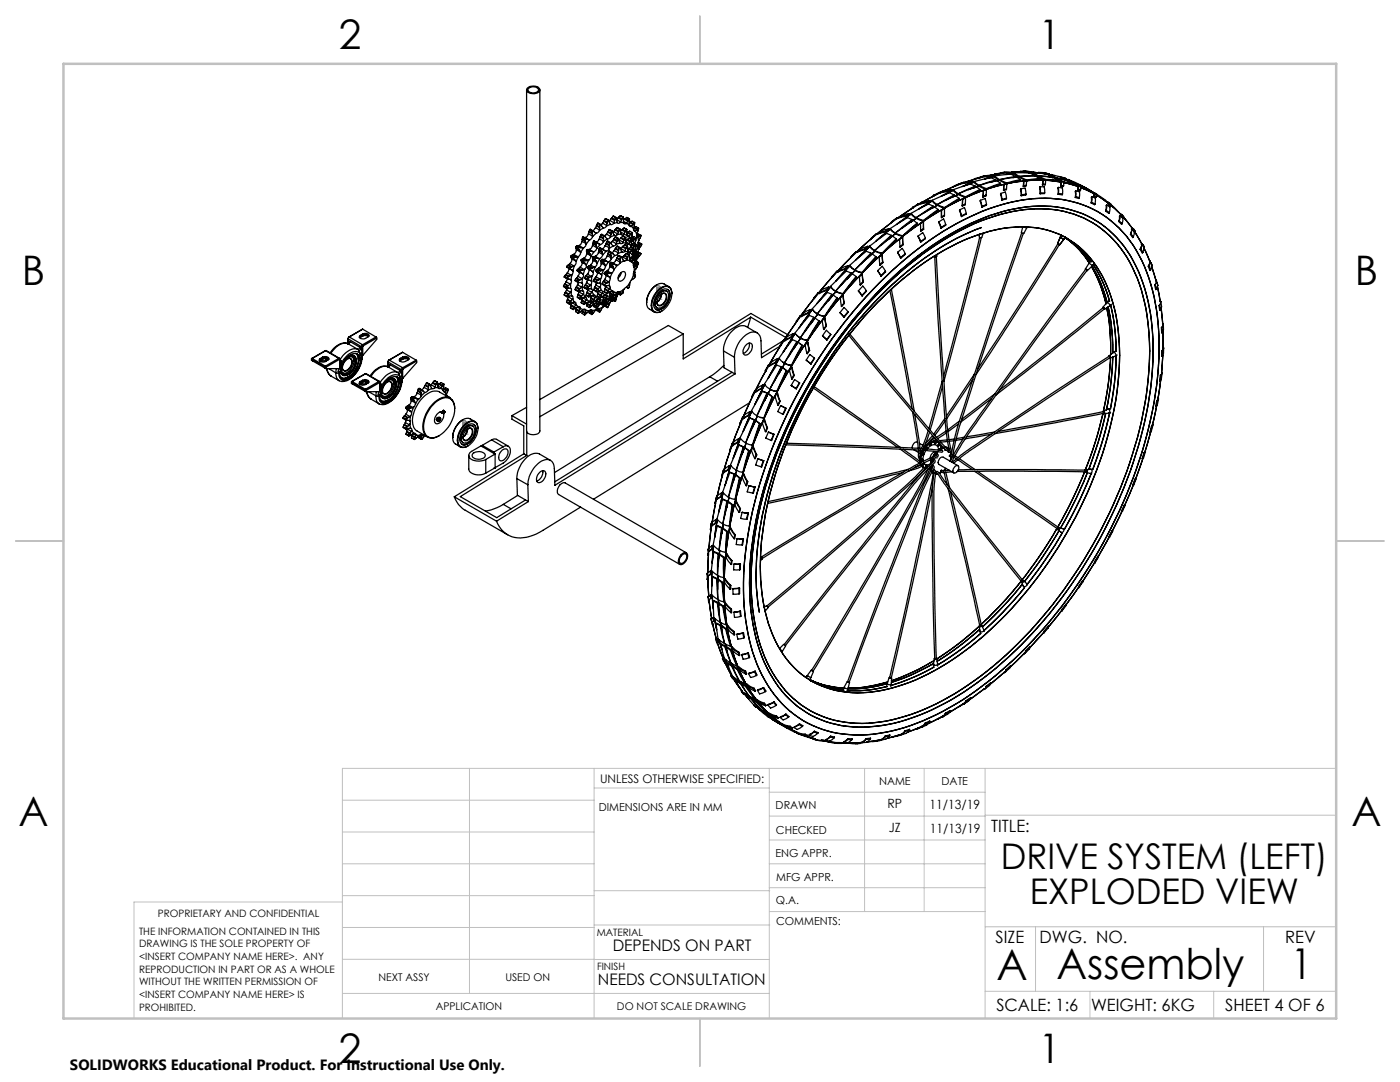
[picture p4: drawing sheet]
<svg xmlns="http://www.w3.org/2000/svg" width="279mm" height="216mm" viewBox="0 0 279 216" stroke-linecap="round" stroke-linejoin="round" font-family="sans-serif">
<defs><g id="words">
<g font-size="8.5">
<text x="198.9" y="195.5">A</text>
<text x="210.8" y="195.4">Assembly</text>
<text x="257.6" y="195.4">1</text>
</g>
<g font-size="8.1">
<text x="67.6" y="9.7">2</text>
<text x="207.3" y="9.7">1</text>
<text x="4.4" y="57">B</text>
<text x="270.4" y="57">B</text>
<text x="3.7" y="164.9">A</text>
<text x="269.7" y="164.9">A</text>
<text x="67.6" y="212.2">2</text>
<text x="207.3" y="212.2">1</text>
</g>
<g font-size="7.1">
<text x="199.7" y="173.4">DRIVE SYSTEM (LEFT)</text>
<text x="205.5" y="180.5">EXPLODED VIEW</text>
</g>
<g font-size="3.4">
<text x="197.8" y="166">TITLE:</text>
<text x="198.7" y="188.1">SIZE</text>
<text x="207.5" y="188.1">DWG. NO.</text>
<text x="256.5" y="188.2">REV</text>
<text x="198.8" y="201.7">SCALE: 1:6</text>
<text x="217.7" y="201.8">WEIGHT: 6KG</text>
<text x="244.5" y="201.7">SHEET 4 OF 6</text>
</g>
<g font-size="3.2">
<text x="122.3" y="189.8">DEPENDS ON PART</text>
<text x="119.3" y="196.6">NEEDS CONSULTATION</text>
</g>
<text font-size="3" x="14" y="213.5">SOLIDWORKS Educational Product. For Instructional Use Only.</text>
<g font-size="2.5">
<text x="177.1" y="161.3">RP</text>
<text x="185.5" y="161.4">11/13/19</text>
<text x="177.4" y="166.1">JZ</text>
<text x="185.6" y="166.2">11/13/19</text>
</g>
<text font-size="2.4" x="119.8" y="156.2">UNLESS OTHERWISE SPECIFIED:</text>
<g font-size="2.2">
<text x="119.5" y="161.8">DIMENSIONS ARE IN MM</text>
<text x="154.8" y="161.4">DRAWN</text>
<text x="175.4" y="156.6">NAME</text>
<text x="187.9" y="156.7">DATE</text>
<text x="154.9" y="166.3">CHECKED</text>
<text x="154.8" y="171">ENG APPR.</text>
<text x="154.9" y="175.7">MFG APPR.</text>
<text x="154.9" y="180.4">Q.A.</text>
<text x="154.9" y="184.6">COMMENTS:</text>
</g>
<g font-size="2.1">
<text x="75.5" y="195.7">NEXT ASSY</text>
<text x="100.9" y="195.7">USED ON</text>
<text x="86.9" y="201.5">APPLICATION</text>
<text x="123.1" y="201.6">DO NOT SCALE DRAWING</text>
</g>
<g font-size="2">
<text x="31.5" y="182.9">PROPRIETARY AND CONFIDENTIAL</text>
<text x="27.8" y="186.5">THE INFORMATION CONTAINED IN THIS</text>
<text x="27.8" y="189">DRAWING IS THE SOLE PROPERTY OF</text>
<text x="27.8" y="191.6">&lt;INSERT COMPANY NAME HERE&gt;. ANY</text>
<text x="119.1" y="186.7">MATERIAL</text>
<text x="27.8" y="194.1">REPRODUCTION IN PART OR AS A WHOLE</text>
<text x="27.8" y="196.6">WITHOUT THE WRITTEN PERMISSION OF</text>
<text x="119.1" y="193.5">FINISH</text>
<text x="27.8" y="199.1">&lt;INSERT COMPANY NAME HERE&gt; IS</text>
<text x="27.8" y="201.7">PROHIBITED.</text>
</g>
</g></defs>
<path d="M131.1 58.4h1M131.2 58l.7 .7M131.6 57.9v1M131.9 58l-.7 .7M92.4 85.3h1M92.5 84.9l.7 .8M92.9 84.8v1M93.2 84.9l-.7 .8" fill="none" stroke="#808080" stroke-width=".2"/>
<path d="M131.1 56.8l.9 .6 .1 .5-.5-.4-.5-.2zM131.1 57.6l.4 .4 .6 .2v.4l-1-.5zM131.1 56.8h.1M131.4 57.4l.3 .2 .1 .3-.5-.3zM92.4 83.7l1 .6v.5l-.5-.4-.5-.2zM92.4 84.5l.4 .4 .6 .2v.4l-1-.5zM92.7 84.3l.3 .2 .1 .3-.5-.3zM186.3 91.2l.3-.1a.31 .31 0 0 1 .4-.1 .31 .31 0 0 1 0 .5 .31 .31 0 0 1-.4 0l-.3-.1z" fill="none" stroke="#808080" stroke-width=".25"/>
<g fill="none" stroke="#c0c0c0" stroke-width=".2">
<path d="M68.3 159.7h50.3M93.7 153.3v44.9M118.6 153.3v49.9M118.6 157.2h34.9M153.5 153.3v49.9M153.5 158.1h43.1M172.5 153.3v28.6M184.4 153.3v28.6M196.6 153.3v49.9M266.7 153.3h-198.4v49.9M68.3 178.7h50.3M68.3 172.4h50.3"/>
<path d="M68.3 166h50.3M68.3 180h-41.6v23.2M118.6 177.7h35M153.5 167.6h43.1M153.5 162.8h43.1M153.5 172.4h43.1M153.5 177.1h43.1M196.6 162.7h70.1M68.3 198.2h85.2M68.3 191.4l85.2 .1M68.3 185.1h50.3M118.6 184.6h35"/>
<path d="M153.6 181.9h43M196.6 197.8h70.1M196.6 184.9h70.1M206.7 184.9v12.9M217.5 197.8v5.4M242.2 197.8v5.4M252.2 184.9v12.9"/>
</g>
<path d="M139.7 3.2v9.5M3.1 107.9h9.6M266.7 107.9h9.5M139.7 203.2v9.6" fill="none" stroke="#c0c0c0" stroke-width=".25"/>
<path d="M12.7 12.7h254v190.5h-254z" fill="none" stroke="#c0c0c0" stroke-width=".5"/>
<path d="M131.1 59.1l1 .6M131.6 57.1v.6M131.6 57.7v.7M92.4 86.1l1 .6M92.9 84v.6M92.9 84.6v.7" fill="none" stroke="#808080" stroke-width=".2" stroke-dasharray="15.2 1.3 1.3 1.3"/>
<path d="M131.6 57.1v4.7M92.9 84v4.7" fill="none" stroke="#808080" stroke-width=".2" stroke-dasharray="15.2 1.3 1.3 1.3" stroke-dashoffset="14.8"/>
<g fill="none" stroke="#000" stroke-width=".25">
<path d="M105.1 17.9v68.1a1.54 1.54 0 0 0 2.5 .4l.1-.4v-68.1M105.2 17.6a1.73 1.73 0 0 1 2.5 .2 1.13 1.13 0 0 1-1.6 .9 .77 .77 0 0 1-.8-.3 .77 .77 0 0 1-.1-.8zM105.4 17.7a1.38 1.38 0 0 1 2.1 .2 1.22 1.22 0 0 1-2.1 .1zM186 40l1 .8M186 40v.1M186.4 38.9l-.4 .4M186.4 38.9v.2M186.5 38.9h-.2M187.3 38.6v-.1l-.9 .4M187.8 39.2l2.4-1.2zM189.3 38.2l-1.7 .3v-.1M189.3 38.1l-1.7 .3"/>
<path d="M189.3 38.1v.1M189.9 37.9l-1.7 .2-.6 .3M189.9 37.9v.1l-.6 .2M189.9 37.9l-.6 .2M190.2 38l1 .8M190.2 37.9l1 .8M190.2 37.9v.1M190.4 38.9l-.9-.4-3.5 1.5M190.4 38.9l-3.4 1.9M190.4 38.9v.2l-1.6 .8M190.5 37l-.4 .3M190.5 37v.2"/>
<path d="M190.7 39.1l-3.7 1.7M190.7 39.1l.7 .5M191.2 38.8l-1 .5M191.2 38.8l1.5 .6M191.2 38.8l-.5 .3M191.2 38.7l1.5 .6M191.2 38.7v.1M191.4 39.6l-2.9 1.8M191.4 39.6v.1l-2.9 1.9M191.4 36.8l.1-.1-1 .3M191.7 36.7l-3.1 1.3M192.1 39.8v1.3"/>
<path d="M192.1 39.8v1.2M192.1 39.8l.6-.3v1.2M192.7 39.4l-4.2 2.2M192.7 39.3v.1M193.4 36.5l-1.7 .2v-.1M193.5 36.4l-1.8 .2M193.5 36.4l-.1 .1M194 36.2h-.9l-1.4 .4M194 36.2v.1l-.6 .2M194 36.2l-.5 .2M194.3 36.4l1.1 .7M194.3 36.4l-2.1 .7"/>
<path d="M194.3 36.4l-2.2 .8M194.4 36.2l1 .8M194.4 36.2l-.1 .2M194.6 35.6v.2M194.6 35.6l-.3 .2M194.6 37.1l-.9-.4-3.5 1.2M194.6 37.1l-3.4 1.6M194.6 37.1v.2l-1.3 .6M195.4 37.1l-1 .4M195.4 37.1l1.4 .7M195.4 37.1l-.5 .2M195.4 37l1.4 .6"/>
<path d="M195.4 37v.1M195.5 35.5v-.1l-.9 .2M195.6 37.8l-.7-.5-3.7 1.4M195.6 37.8l-2.9 1.5M195.6 37.8v.2l-2.9 1.4M195.7 40l.2 1.3M195.7 40l.2 1.2M195.7 40l.9-.4 .3 1.2M195.8 35.4l-2.7 .8M195.8 35.3v.1M196.2 39.2v.1M196.3 38l-.1 1.3"/>
<path d="M196.3 38l-.1 1.2M196.3 38l.5-.2v1.1M196.8 38.9v.2l-.6 .2M196.8 38.9l-.6 .3M196.8 37.8l-4.1 1.6M196.8 37.6v.2M197.5 35.3l-1.7 .1M197.5 35.2l-1.7 .1M197.5 35.2v.1M198.1 35h-.9l-1.4 .3M198.1 35l-.1 .2-.5 .1M198.1 35l-.6 .2"/>
<path d="M198.4 35.2l1 .8M198.4 35.2l-1.9 .5M198.4 35.2l-1.8 .5M198.4 35.1l3.4-.4 .9 .5M198.4 35.1l1.1 .7M198.4 35.1v.1M198.6 34.7l-.1 .1M198.6 34.7l-.2 .1M198.7 35.9l-.9-.4-3.4 .7M198.7 35.9l-3.3 1.1M198.7 35.9v.2l-1 .3M199.4 36l1.5 .7"/>
<path d="M199.4 36l-.4 .1M199.4 34.6l-.8 .1M199.5 35.8l1.4 .7M199.5 35.8l3.4-.5 .8 .5M199.5 35.8l-.1 .2M199.7 36.6l-.7-.5-3.6 .9M199.7 36.6l-2.9 1M199.7 36.6v.1l-2.9 1.1M199.7 38.6l.2 1.3M199.7 38.6l.3 1.2M199.7 38.6l.9-.3 .3 1.2M199.9 34.6l-2.5 .4 2.7-.4h1.4"/>
<path d="M200 39.8l-.1 .1M200.1 34.4h2M200.3 37.9v.1M200.4 36.8l-.1 1.2M200.4 36.8l-.1 1.1M200.4 36.8l.5-.1v1M200.9 36.7l-4.1 1.1M200.9 39.5l-.1 .2-.9 .2M200.9 37.7l-.1 .2-.5 .1M200.9 39.5l-.9 .3M200.9 37.7l-.6 .2M200.9 36.5v.2"/>
<path d="M201.5 34.5l-.8-.1-.9 .1-.1 .1M201.5 34.5v.1M202.1 34.4l-.1 .2h-.5M202.1 34.4l-.6 .1M202.4 34.6l1 .7M202.4 34.6l-1.6 .2M202.4 34.6l-1.2 .1M202.4 34.5h3.2l.9 .5M202.4 34.5l1 .7M202.4 34.5v.1M202.4 34.3h.9M202.7 35.2l-3.2 .6"/>
<path d="M202.7 35.2l-.1 .1-.4 .2M203.4 35.3l1.4 .8 .1-.2M203.4 35.3l-.4 .1M203.4 35.2l1.5 .7M203.4 35.2l3.4-.1 .7 .5M203.4 35.2v.1M203.7 35.8l-2.8 .7M203.7 35.8l-.1 .2-2.7 .7M203.7 37.7l.1 1.4M203.7 37.7l.2 1.2M203.7 37.7l.9-.2 .2 1.2M203.9 38.9l-.1 .2"/>
<path d="M204.2 34.3l-2.4 .1 2.6-.1 .9 .1M204.2 34.1l1.6 .2M204.3 37l-.1 .2M204.3 36.1l-.1 1.1M204.3 36.1v.9M204.3 36.1l-3.4 .6M204.8 38.7l-.1 .2-.9 .2M204.8 38.7l-.9 .2M204.8 37v.1l-.6 .1M204.8 37h-.5M204.9 36.1l-.1 .9M204.9 36.1l3.2-.2a38.9 38.9 0 0 0-20.5 6.2 85.7 85.7 0 0 0-27.3 27.1 96.1 96.1 0 0 0-15.4 40.7 48.9 48.9 0 0 0 2.3 23.1l1.7 3.6"/>
<path d="M204.9 36.1h-.6M205.3 34.5h.8M205.3 34.3l-.8-.2-.9 .1v.1M205.3 34.3h.5M205.3 34.3v.1M205.6 34.5h.5M205.8 34.3v.2l-.5-.1M206.1 34.5l1.1 .7M206.2 34.4l3 .5 .9 .4M206.2 34.4l1 .7M206.2 34.4l-.1 .1M206.5 35l-3.1 .2"/>
<path d="M206.5 35l-.1 .2M206.9 35.2h.3M207.2 35.2l1.3 .7M207.2 35.1l2.9 .2M207.2 34.5l.9-.1 .9 .2M207.2 35.1l1.5 .7M207.2 35.1l3.2 .4 .7 .4M207.2 35.1v.1M207.5 35.6l-2.6 .3M207.5 35.6v.2l-2.6 .3M207.5 37.3l.1 1.4M207.5 37.3l.1 1.2"/>
<path d="M207.5 37.3h.9l.1 1.2M207.6 38.5v.2M207.6 38.5h.9M208.1 36.8l-.1 .1M208.1 36.8h.5M208.2 35.9l-.2 1M208.2 35.9l-.1 .9M208.2 35.9h.5M208.2 34.6l-2.4-.2 3.1 .4M208.3 34.5l1.1 .2M208.5 38.5l-.1 .1-.8 .1M208.6 36.8v.1h-.6"/>
<path d="M208.7 35.9l-.1 .9M208.7 35.8l2.4 .1M208.7 35.8l-.1 .1M209 34.6l-.1 .2M209 34.6l.4 .1M209.4 34.8l.4 .1M209.4 34.9l.3 .1M209.4 34.7v.2l-.5-.1M209.7 35l1.1 .7M209.8 34.8l2.9 .9 .9 .5M209.8 34.8l1.1 .7M209.8 34.8l-.1 .2"/>
<path d="M210.1 35.3v.2M210.7 35.6l.1 .1M210.8 35.7l1.1 .6M210.9 35.5l2.7 .7M210.9 35.5l1.4 .8M210.9 35.5l2.9 .8 .8 .5M210.9 35.5l-.1 .2M211.1 35.9v.2l-2.4-.1 3.1 .3-3.1-.3M211.2 37.4v1.4M211.2 37.4v1.2M211.2 37.4l.8 .1 .1 1.2M211.2 35.2l1.2 .3"/>
<path d="M211.2 38.6v.2M211.2 38.6l.9 .1M211.7 37v.1M211.7 37l.6 .1M211.8 36.3l-.1 .8M211.8 36.3l-.1 .7M211.8 36.3h.5v.8M212.1 38.7l-.1 .2-.8-.1M212.2 35.4l.3 .1M212.3 36.3l2.3 .5M212.3 37.1l-.1 .1-.5-.1M212.3 36.3h-.1"/>
<path d="M212.3 36.4l2.2 .5 .1-.1M212.3 36.4l2.9 .8zM212.4 35.5l.4 .2M212.4 35.5l-.1 .1M212.5 35.6l.3 .1M212.8 35.7h.1M213.1 35.8l3.6 1.7M213.1 35.8l1.1 .6M213.1 35.8v.1M213.6 36.2h-.1M213.6 36.2v.1M214.2 36.4l2.5 1.1"/>
<path d="M214.2 36.4l1.4 .8M214.2 36.4l3.6 1.7M214.2 36.4v.1M214.6 36.8l.6 .3M214.6 39.4l.7 .2 .1-.2M214.7 38.1l-.1 1.3M214.7 38.1v1.1M214.7 38.1l.7 .2v1.1M214.7 39.2l-.1 .2M214.7 39.2l.7 .2M215.1 37.9l.5 .2 .1-.2M215.2 37.1l-.1 .8"/>
<path d="M215.2 37.1v.6M215.2 37.7l-.1 .2M215.2 37.7l.5 .2M215.2 37.1l.5 .2M215.5 36.8l.2 .2M215.6 37.2l2.2 .9M215.6 37.2v.1M215.7 37.3v.6M215.7 37.4l2 .9M215.7 37.4l2.6 1.2M216.3 37.3l2.5 1.4M216.7 37.5l1 .6"/>
<path d="M217.7 38.3l.6 .3M217.8 38.1l-.1 .2M217.9 39.2l-.1 1.3M217.9 39.2l-.1 1.2M217.9 39.2l.7 .3-.1 1.2M217.9 38.2l1.1 .6M218.3 38.6v.6M218.3 38.6l.1-.1v.5M218.3 39.2l.4 .2 .1-.2M218.4 39l-.1 .2M218.4 39l.4 .2M218.8 38.7l1.9 1.3-.1 .1"/>
<path d="M218.8 38.7v.5M218.9 38.9v.1M218.9 39l2.3 1.5M218.9 39h.1M112.5 57v.2l.4 .3M112.5 57l.4 .3M112.6 55.3l.5 .3v-.2M112.6 58.8l.5 .4M112.6 55.3h.1M112.6 58.8l.5 .3M112.6 55.1v.2M112.6 55.1l.5 .3"/>
<path d="M112.6 56.7l-.1 .3M112.6 56.7l.6 .4M112.7 56.6l.7 .4M112.7 56.6l-.1 .1M112.8 58.4l-.2 .4M112.8 58.4l.6 .4M112.9 54.9l-.3 .2M112.9 54.9l.6 .3M112.9 58.3l.6 .4M112.9 57.3v.2M112.9 57.5h1M113 54.8l.6 .3"/>
<path d="M113 54.8l-.1 .1M113 56.2l.8 .5M113 56.2l-.3 .4M113.1 59.1v.1M113.1 57.9l.8 .4M113.1 57.9l-.3 .5M113.1 53.3h.1M113.1 53.3l.5 .2M113.1 53.1v.2M113.1 53.1l.5 .3M113.2 57.5l-.1 .4M113.2 53.3l.6 .4"/>
<path d="M113.2 54.5l.8 .4M113.2 54.5l-.2 .3M113.2 59.9l.6 .3M113.2 59.9l-.1 .4M113.2 57.1l-.3 .2M113.3 59.7l.6 .4M113.3 59.7l-.1 .2M113.4 52.9l-.3 .2M113.4 52.9l.6 .4M113.4 58.8l-.3 .3M113.4 57l-.2 .1M113.4 59.2l.8 .5"/>
<path d="M113.4 59.2l-.1 .5M113.5 52.8l-.1 .1M113.5 52.8l.6 .4M113.5 55.2l-.4 .2M113.5 59.1l-.4 .1M113.5 59.1l-.1 .1M113.5 53.6v.2l-.3 .7M113.5 58.7l-.1 .1M113.6 53.5l.7 .5M113.6 53.4v.1M113.6 55.1l-.1 .1M113.7 52.6l-.2 .2"/>
<path d="M113.7 52.6l.8 .5M113.8 56.7l-.4 .3M113.8 53.7l.5 .3M113.9 57.5a.47 .47 0 0 1 0 .7M113.9 56.6v.9M113.9 56.6l-.1 .1M113.9 51.2l.1 .2M113.9 51.2l.5 .3M113.9 58.2l.2 .8M113.9 55.8l.2 .4-.2 .4M113.9 51.1v.1M113.9 55.8l-.7-.2-.2 .6"/>
<path d="M113.9 51.1l.5 .3M113.9 58.2l-.4 .5M114 51.4l.6 .4M114 53.3l-.4 .1M114 51.4h.1M114 51.4l.7 .4M114 51.4l.1 .2M114 54.9l-.4 .2M114.1 59a.37 .37 0 0 1 .2 .6M114.1 59l-.6 .1M114.1 54.9l-.2 .9M114.1 51.6v.4l-.4 .6"/>
<path d="M114.1 53.2l-.1 .1M114.1 51.6l.8 .5M114.1 54.9h-.1M114.2 50.9l-.3 .2M114.2 50.9l.6 .4M114.2 59.7l-.3 .4M114.3 54h.1M114.3 50.9h-.1M114.3 50.9l.6 .4M114.3 59.6l.3 .7M114.3 59.6l-.1 .1M114.3 54l.1 .3-.3 .6"/>
<path d="M114.4 51.5l.2 .3M114.4 51.4v.1M114.5 50.8l-.2 .1M114.5 50.8l.8 .4M114.5 53.1l-.4 .1M114.6 51.8h.1M114.7 53l-.4 1M114.7 53l-.2 .1M114.7 51.8l.2 .3M114.8 55.9v.1l.5 .3M114.8 57.7l.5 .4M114.8 51.3l-.4 .1"/>
<path d="M114.8 51.3h.1M114.8 57.7l.5 .3M114.8 55.9l.5 .2M114.9 52.1l.1 .1M115 52.2l-.1 .4-.2 .4M115 49.5l.6 .3M115 49.2v.3M115 49.2l.4 .3M115 49.5v.1M115 57.4l.6 .3M115 49.6l.7 .4M115 49.6v.2"/>
<path d="M115 55.6l.6 .3M115 55.6l-.2 .3M115 49.1v.1M115 49.8l-.1 .5-.4 .5M115 49.1l.5 .3M115 49.8l.9 .5M115 57.2l.7 .4M115 57.2l-.2 .5M115.1 55.5l.6 .3M115.1 55.5l-.1 .1M115.2 54l.4 .3M115.2 54h.1"/>
<path d="M115.2 53.8v.2M115.2 59.3l.5 .4M115.2 49.1h-.2M115.2 49.1l.6 .3M115.2 49.1h.1M115.2 53.8l.5 .3M115.2 59.3l.5 .2M115.3 54.1l.5 .3M115.3 56.3l.9 .2M115.3 56.8l.8 .5M115.3 56.8l-.3 .4M115.3 56.1v.2"/>
<path d="M115.3 58v.1M115.3 51.2l-.4 .1M115.3 49.1l.7 .3M115.3 58.9l.7 .3M115.3 58.9l-.1 .4M115.4 55.1l.8 .5M115.4 55.1l-.3 .4M115.4 58.7l.7 .4M115.4 58.7l-.1 .2M115.4 51.2l-.4 1M115.4 51.2h-.1M115.4 56.3l-.1 .5"/>
<path d="M115.4 49.5l.2 .3M115.4 53.6l.6 .4M115.4 53.6l-.2 .2M115.5 49.4l-.1 .1M115.5 49.4h.3M115.5 49l-.2 .1M115.5 49l.8 .5M115.5 53.6l.7 .3M115.5 53.6h-.1M115.6 54.3v.3l-.2 .5M115.6 49.8l.1 .2M115.6 57.7l-.3 .3"/>
<path d="M115.6 58.3l.8 .4M115.6 58.3l-.2 .4M115.6 55.9l-.3 .2M115.6 58.1v.2M115.6 54.3l.7 .3M115.7 54.1l-.1 .2M115.7 59.5v.2M115.7 50l.2 .3M115.7 57.6l-.1 .1M115.7 55.8l-.1 .1M115.8 53.3l.8 .5M115.8 49.4h.2"/>
<path d="M115.9 50.3v.1M115.9 50.4l-.1 .3-.4 .5M116 49.4l.3 .1M116 51.9l.4 .3M116 51.9v.2M116 59.2l-.3 .3M116 51.8v.1M116 51.8l.5 .3M116 52.1l.6 .4M116 52.1l.1 .1M116 54l-.3 .1M116.1 52.2l.6 .3"/>
<path d="M116.1 52.2l.1 .2M116.1 59.1l-.1 .1M116.1 57.3l-.4 .3M116.1 59.8l.7 .4M116.1 59.8v.2M116.1 54.5l.2 .1M116.2 48.2l-.2 .5-.5 .3M116.2 57.2l.1 .8M116.2 56.5l.1 .2-.1 .5M116.2 52.4l-.1 .6-.6 .6M116.2 48.2l.8 .4M116.2 52.4l.8 .4"/>
<path d="M116.2 55.6l-.5 .2M116.2 57.2l-.1 .1M116.2 59.5l-.1 .3M116.2 47.7l.6 .3M116.2 47.8l.6 .4M116.2 47.7v.1M116.2 47.8v.4M116.2 53.9l-.2 .1M116.2 47.4v.3M116.2 47.4l.5 .3M116.2 51.6l.6 .4M116.2 51.6l-.2 .2"/>
<path d="M116.3 58a.38 .38 0 0 1 .2 .6M116.3 55.5l-.1 1M116.3 58l-1 .1M116.3 55.5l-.1 .1M116.3 47.3l-.1 .1M116.3 47.3l.5 .3M116.3 47.3l.8 .4M116.3 51.6l.7 .4M116.3 51.6h-.1M116.3 59.4l.7 .4M116.3 49.5h.2M116.3 54.6l.1 .1"/>
<path d="M116.4 58.7l-.3 .4M116.4 54.7l.1 .4-.2 .4M116.4 52.2l.2 .3M116.5 49.5l-.6 .9M116.5 58.6l.2 .7M116.5 58.6l-.1 .1M116.5 52.1l-.1 .1M116.6 57.3l.5 .4M116.6 47.4h.1M116.6 57.3l.5 .2M116.6 51.5l.8 .5M116.6 51.5l-.3 .1"/>
<path d="M116.6 53.8l-.4 .1M116.6 52.5h.1M116.7 55.5l.5 .3M116.7 55.5l.4 .3M116.7 55.5h.1M116.7 55.4v.1M116.7 53.7l-.3 1M116.7 47.7l.1 .3M116.7 55.4l.5 .2M116.7 53.7l-.1 .1M116.7 59.3a.31 .31 0 0 1 .3 .1 .31 .31 0 0 1 .1 .3M116.7 47.4l.9 .5"/>
<path d="M116.7 52.5l.3 .3M116.7 59.3l-1 .4M116.8 56.9l.6 .4M116.8 56.9l-.2 .4M116.8 47.6l-.1 .1M116.8 47.6l.3 .1M116.8 48v.2M116.8 48.2l.2 .4M116.8 56.8v.1M116.8 56.8l.7 .4M116.8 52h.2M116.8 52l-.3 .1"/>
<path d="M116.9 55.1l.6 .3M116.9 55.1l-.2 .3M117 48.7l-.2 .5-.3 .3M117 58.9l.5 .3M117 48.6v.1M117 55l.7 .4M117 55l-.1 .1M117 58.9l.4 .2M117 52.8v.1M117 52.9v.4l-.3 .4M117 59.8l-.2 .4M117.1 57.5v.2"/>
<path d="M117.1 59.7l.4 .4M117.1 59.7l-.1 .1M117.1 56.4l.8 .5M117.1 56.4l-.3 .4M117.1 50l.4 .2M117.1 50.2l.6 .4M117.1 50v.2M117.1 50.2v.1M117.1 50.3v.6l-.5 .6M117.1 47.7l.5 .2M117.1 58.5l.6 .3M117.1 58.5l-.1 .4"/>
<path d="M117.1 50.3l.6 .4M117.1 50.6l.8 .4M117.1 55.8l.9 .3M117.2 55.6l-.1 .2M117.2 49.8l-.1 .2M117.2 58.3l-.1 .2M117.2 58.3l.6 .4M117.2 49.8l.4 .3M117.2 55.8l-.1 .6M117.2 53.4l.5 .3M117.2 53.4l.1 .2M117.2 54.7l.8 .5"/>
<path d="M117.2 54.7l-.2 .3M117.3 53.3l-.1 .1M117.3 53.3l.5 .3M117.3 57.9l.8 .4M117.3 57.9l-.1 .4M117.3 53.6l.6 .3M117.3 57.7v.2M117.3 49.8l.6 .3M117.3 49.8h-.1M117.3 49.8h.1M117.4 53.6l.1 .1M117.4 57.3l-.3 .2"/>
<path d="M117.4 52h-.4M117.4 49.8l.7 .4M117.4 46.6l-.3 .7-.4 .1M117.4 59.1l.1 .1M117.4 46.6l.9 .5M117.5 51.9l-.5 1M117.5 51.9l-.1 .1M117.5 53.7v.4l-.3 .6M117.5 53.1l.6 .3M117.5 53.1l-.2 .2M117.5 53.7l.8 .5M117.5 55.4l-.3 .2"/>
<path d="M117.5 57.2l-.1 .1M117.5 46.3l.7 .4M117.5 46.3l-.1 .3M117.5 50.2l.2 .4M117.6 47.9h.1M117.6 46.1l.6 .4M117.6 46.1l-.1 .2M117.6 50.1l-.1 .1M117.6 53.1l.7 .3M117.6 53.1h-.1M117.6 50.1h.3M117.6 49.8l.8 .4"/>
<path d="M117.6 49.8h-.2M117.7 47.9l-.7 .8M117.7 55.4h-.2M117.7 50.6v.1M117.7 45.9l-.1 .2M117.7 45.9l.4 .2M117.7 58.8l-.3 .3M117.7 53.7l.2 .2M117.7 50.7l.2 .3M117.8 53.6l-.1 .1M117.8 45.8l-.1 .1M117.8 45.8l.6 .3"/>
<path d="M117.8 45.8l.5 .2M117.8 60l.6 .3M117.8 58.7l-.1 .1M117.8 60l.5 .2M117.9 52.9l.8 .4M117.9 52.9l-.3 .2M117.9 56.9l-.4 .3M117.9 59.5l.6 .4M117.9 59.5l-.1 .5M117.9 59.4l.7 .4M117.9 59.4v.1M117.9 51v.2"/>
<path d="M117.9 51.2l-.4 .7M117.9 53.9l.4 .3M117.9 50.1l.2 .1M118 56.8v.8M118 56.8l-.1 .1M118 59.1l-.1 .3M118 56.1v.7M118 57.6l.3 .3-.1 .3M118 55.2l-.3 .2M118 57.6l-.9 .1M118.1 50.2h.3M118.1 58.3l-.3 .4"/>
<path d="M118.1 59l.7 .4M118.1 46.1l.1 .4M118.1 53.4h.2M118.1 53.4l-.3 .2M118.2 58.2l.3 .7M118.2 55.1l-.2 1M118.2 46.5v.2M118.2 55.1l-.2 .1M118.2 58.2l-.1 .1M118.2 46.7l.1 .4M118.3 47.2l-.3 .5-.3 .2M118.3 46l-.2 .1"/>
<path d="M118.3 46l.7 .5M118.3 47.1v.1M118.3 51.4v.2M118.3 51.4l.4 .2M118.3 51.6l.6 .4M118.3 51.6v.1M118.3 49l-.3 .5-.4 .3M118.3 51.7l.7 .4M118.3 51.7v.2M118.3 49l.8 .4M118.3 51.2v.2M118.3 51.9l-.1 .6-.3 .4"/>
<path d="M118.3 54.2l.1 .1M118.3 51.2l.5 .3M118.3 51.9l.8 .5M118.4 48.5v.1M118.4 48.5l.6 .4M118.4 48.6l.6 .4M118.4 48.6l-.1 .4M118.4 54.3v.4l-.2 .4M118.4 55.9v.2l.5 .3M118.4 50.2h.1M118.4 55.9l.5 .3M118.4 48.2l.5 .3"/>
<path d="M118.4 48.2v.3M118.5 59.9l-.2 .3M118.5 58.9a.29 .29 0 0 1 .3 .1 .29 .29 0 0 1 .1 .3M118.5 57.8l.5 .4M118.5 58.9l-1 .3M118.5 57.8l.5 .3M118.5 50.2l-.6 1M118.5 48.1l-.1 .1M118.5 48.1l.7 .3M118.5 51.2l.6 .3M118.5 51.2h-.2M118.5 51.2h.1"/>
<path d="M118.5 48.1l.5 .3M118.6 59.8l-.1 .1M118.6 51.2l.7 .4M118.6 55.6l.6 .4M118.6 55.6l-.2 .3M118.6 57.4l.7 .3M118.6 57.4l-.1 .4M118.7 53.3l-.4 .1M118.7 51.6l.2 .4M118.7 57.3l-.1 .1M118.7 55.5l.7 .4M118.7 55.5l-.1 .1"/>
<path d="M118.7 57.3l.7 .3M118.8 53.3l-.4 1M118.8 53.3h-.1M118.8 59.4l-.2 .4M118.8 51.5l-.1 .1M118.8 51.5h.3M118.8 51.2h-.2M118.8 51.2l.8 .4M118.9 45.4l-.6 .6M118.9 59.3l.5 .4M118.9 45.4l.8 .5M118.9 52l.1 .1"/>
<path d="M118.9 59.3l-.1 .1M118.9 56.2v.2M118.9 56.4l.8 .2M118.9 48.5l.1 .4M118.9 54l1.1 .8M118.9 54l.5 .3M118.9 56.9l.8 .4M118.9 56.9l-.2 .4M119 58.1v.1M119 52.1l.1 .3M119 55.2l.8 .5M119 55.2l-.3 .3"/>
<path d="M119 48.9l.1 .5M119 46.5l-.7 .7M119 53.8l-.1 .2M119 53.8l.5 .3M119 56.4l-.1 .5M119 48.4l-.1 .1M119 45l-.1 .4M119 45l.7 .4M119 48.4l.7 .4M119.1 44.9l.6 .4M119.1 44.9l-.1 .1M119.1 54.2l.1 .4-.2 .6"/>
<path d="M119.1 49.6l-.2 .4-.4 .2M119.1 49.4v.2M119.1 51.5l.2 .1M119.1 52.4l.1 .1M119.2 52.5l-.1 .5-.3 .3M119.2 59.1l.6 .4M119.2 59.1l.5 .3M119.2 53.7l.6 .3M119.2 53.7l-.2 .1M119.2 44.6l.1-.1 .5 .3M119.2 44.6l-.1 .3M119.2 44.6l.5 .2"/>
<path d="M119.2 56l-.3 .2M119.3 51.6h.3M119.3 53.6l.6 .4M119.3 53.6l-.1 .1M119.3 58.7l.6 .3M119.3 58.5l.6 .4M119.3 58.5l-.1 .6M119.3 59.7l.5 .2M119.4 59.7a.27 .27 0 0 1 .3-.1 .27 .27 0 0 1 .1 .2M119.4 59.7l-1 .6M119.4 54.3l.6 .5M119.4 55.9l-.2 .1"/>
<path d="M119.4 58.1l-.4 .1M119.4 58.1l-.1 .4M119.4 58.1l.8 .5M119.5 50.3l-.3 .5-.4 .4M119.5 54.1l-.1 .2M119.5 50.3l.8 .5M119.5 48.6l.2 .2M119.5 49.9l.6 .3M119.5 50v.3M119.5 50l.7 .4M119.5 49.9v.1M119.5 53.4l.8 .5"/>
<path d="M119.5 53.4l-.2 .2M119.6 49.6l.5 .2M119.6 49.6l-.1 .3M119.6 46l-.3 .4-.3 .1M119.6 47.7l-.4 .5-.2 .1M119.6 47.7l.8 .4M119.7 59.4l.1 .1M119.7 45.9l-.1 .1M119.7 45.3v.6M119.7 49.5l-.1 .1M119.7 44.8v.5M119.7 57.3l-.7 .8"/>
<path d="M119.7 49.5l1.3 .6M119.7 49.5h.1M119.7 48.8h.1M119.8 51.6l-.6 .9M119.8 51.6h-.2M119.8 55.7l-.4 .2M119.8 47.3l.6 .4M119.8 47.3l-.2 .4M119.8 44.8h-.1M119.8 57.2l.2 .8M119.8 48.8l-.7 .8M119.8 49.5l.6 .3"/>
<path d="M119.8 44.8l.6 .7M119.8 59.9l-.1 .4M119.8 57.2l-.1 .1M119.8 47.1l.6 .4M119.8 47.1v.2M119.8 59.8l.7 .1M119.8 59.8v.1M119.8 54l-.3 .1M119.8 54h.1M119.9 55.6l-.1 1.6M119.9 55.6l-.1 .1M119.9 59l-.2 .4"/>
<path d="M119.9 58.9v.1M120 46.8l.6 .2M120 54.8l.1 .1M120 52.2l.6 .4M120 52v.3M120 52l.4 .2M120 52.3l.7 .4M120 52.3v.2M120 46.8l.4 .3M120 46.8l-.2 .3M120 58h.2l.1 .4M120 52.5l-.2 .6-.3 .3"/>
<path d="M120 52.5l.8 .5M120 58l-.6 .1M120.1 49.8v.4M120.1 54.9l-.2 .7M120.1 51.8l-.1 .2M120.1 51.8l.5 .3M120.1 50.2l.1 .2M120.2 50.4l.1 .4M120.2 49.7l-.1 .1M120.2 56.5v.2l.5 .3M120.2 58.6l-.3 .3M120.2 56.5l.5 .3"/>
<path d="M120.3 44.5l-.4 .4M120.3 50.9l-.5 .7M120.3 58.4l.5 .5M120.3 44.5l.8 .5M120.3 50.8v.1M120.3 58.4l-.1 .2M120.3 51.8l.6 .3M120.3 51.8h-.2M120.3 51.8h.1M120.3 53.9l-.4 .1M120.3 51.8l.7 .3M120.3 51.8h.2"/>
<path d="M120.4 59.3l.6 .4M120.4 59.3v-.2l.6 .4M120.4 59.3v.4l.5 .3M120.4 45.5l-.8 .5M120.4 48.3l-.3 .3-.3 .2M120.4 56.2l.6 .3M120.4 56.2l-.2 .3M120.4 52.2l.2 .4M120.4 48.1v.2M120.4 47.1v1M120.5 53.8l-.4 1.1M120.5 53.8l-.2 .1"/>
<path d="M120.5 56.1l.6 .3M120.5 56.1l-.1 .1M120.5 59.9l-1 .8M120.5 44.1l-.2 .4M120.5 44.1l.7 .4M120.5 59.9l.6 .3M120.5 51.8l.8 .4M120.6 52.1l-.2 .1M120.6 58.2l.5 .4M120.6 47l-.2 .1M120.6 54.6l.7 .5-.2-.2M120.6 47l.6 .7"/>
<path d="M120.6 44l.6 .3M120.6 44l-.1 .1M120.6 52.1h.3M120.6 52.6l.1 .1M120.6 54.6l.5 .3M120.6 58.2l.4 .3M120.6 59.8l-.1 .1M120.7 56.8v.2M120.7 52.7l.1 .3M120.7 57h.9M120.7 58.9l.4 .3M120.7 54.4l-.1 .2"/>
<path d="M120.7 54.4l.4 .2M120.7 55.8l.8 .4M120.7 55.8l-.2 .3M120.7 57.7l.6 .4M120.7 57.6l.7 .4M120.7 57.6l-.1 .6M120.8 58.9l.2-.1 .1 .3M120.8 58.9l-1 .6M120.8 43.7l.1-.1 .5 .3M120.8 49l-.4 .6h-.3M120.8 43.7l-.2 .3M120.8 43.7l.5 .2"/>
<path d="M120.8 49l.8 .5M120.8 53.2l-.3 .6M120.8 53v.2M120.9 57.2l.7 .5M120.9 57.2l-.2 .4M120.9 52.1l.4 .1M120.9 57v.2M120.9 48.6l.7 .4M120.9 48.6l-.1 .4M120.9 54.2l.6 .4M120.9 54.2l-.2 .2M120.9 54.2h.1"/>
<path d="M121 50.1l-.7 .8M121 59.7l-.1 .3M121 54.2l.6 .3M121 48.5l-.1 .1M121 48.5l.6 .4M121 45.1l-.3 .3-.3 .1M121 58.5l.1 .1M121 46.7l-.3 .4M121 46.7l.8 .5M121 59.5v.2M121 56.5l-.3 .3M121.1 45l-.1 .1"/>
<path d="M121.1 59.9v.3M121.1 48.2l.2-.1 .4 .3M121.1 59.1h.7M121.1 54.6v.3M121.1 48.2l.5 .3M121.1 48.2l-.1 .3M121.1 59.1v.1M121.1 59.2l-.1 .3M121.2 47.7l-.8 .6M121.2 44.5l-.1 .5M121.2 44.3v.2M121.2 54l.8 .5"/>
<path d="M121.2 54l-.2 .2M121.2 51l-.3 .5-.4 .3M121.2 51l.8 .5M121.3 43.9l-.1 .4M121.3 50.7l.7 .4M121.3 50.7l-.1 .3M121.3 46.3l.7 .4M121.3 46.3l-.3 .4M121.3 55.1l.4 .2M121.3 50.6l.6 .3M121.3 58.1l-.3 .4M121.4 46.2l.6 .3"/>
<path d="M121.4 46.2l-.1 .1M121.4 43.9h-.1M121.4 43.9l.1 .3M121.4 58l-.1 .1M121.4 50.3l-.1 .4M121.4 50.3l.5 .2M121.5 56.2l-.5 .3M121.5 52.2l-.7 1M121.5 52.2h-.2M121.5 44.2l.3 .6M121.5 54.6h-.4M121.6 49.6l-.2 .3-.4 .2"/>
<path d="M121.6 45.9l.1-.1 .5 .3M121.6 45.9l.4 .2M121.6 45.9l-.2 .3M121.6 50.1l-.2 .2M121.6 49.5v.1M121.6 48.9v.6M121.6 50.1v.1M121.6 50.1l.5 .3M121.6 57l.1 .5M121.6 56.1v.9M121.6 48.5v.4M121.6 54.5l-.1 .1"/>
<path d="M121.6 56.1l-.1 .1M121.6 57.7l-.2 .3M121.7 55.3l-.8-.4v.3l-.2 .6M121.7 59.9l.4 .2M121.7 55.3l.1 .2M121.7 58.5l.6 .4M121.7 58.5v.4l.5 .3M121.7 59.8l.4 .2M121.7 53.2l-.2 .5-.3 .3M121.7 44l-.2 .2M121.7 44l.8 .4M121.7 52.8l.6 .4"/>
<path d="M121.7 52.9l.7 .4M121.7 52.8v.4M121.7 58.3v.1M121.7 53.2l.8 .4M121.7 58.4l.6 .4M121.7 58.4v.1M121.7 59.7l.3 .2M121.7 48.4l-.1 .1M121.7 57.5l.5 .6M121.7 48.4l.6 .7M121.7 52.5l.5 .3M121.7 52.5v.3"/>
<path d="M121.7 57.5l-.1 .2M121.8 55.5l-.2 .6M121.8 59.7h.1M121.8 59.1l.1 .3M121.8 44.8l-.8 .3M121.8 47.3l-.3 .3-.3 .1M121.8 59.2l.6 .3M121.8 59.5l-.6 .3M121.8 59.5l-.8 1M121.8 59.1l-.9 .9M121.8 47.2v.1M121.9 52.4l-.2 .1"/>
<path d="M121.9 59.7h.1M121.9 52.4l.5 .2M121.9 52.4h.2M121.9 59.1l.5 .3M121.9 59.1h-.1M121.9 50.9l.1 .2M121.9 50.5v.4M121.9 59.4l.5 .3M122 59.4l-.2 .1M122 59.7h.1M122 51.1v.4M122 46.5v.2"/>
<path d="M122 58.1l-.9 .5M122 46.7l-.2 .5M122 59.7v.2M122 58.1l.5 .4M122 51.6l-.5 .6M122 43.6l-.3 .4M122 43.6l.7 .4M122 51.5v.1M122 54.5h-.4M122 46.1v.4M122 59.9l.1 .1M122.1 50.4l.7 .6"/>
<path d="M122.1 50.4l-.2 .1M122.1 52.4l.9 .5M122.1 60v.1M122.1 59.5l-.2 .2M122.1 43.5l.6 .3M122.1 43.5l-.1 .1M122.2 54.4l-.4 1.1M122.2 58.1l.3 .2M122.2 46.1h-.2M122.2 54.4l-.2 .1M122.2 58.1h-.2M122.2 46.1l.4 .9"/>
<path d="M122.2 48.2l-.3 .3M122.2 48.2l.8 .4M122.2 52.8l.1 .4M122.3 43.1l.6 .3M122.3 49.1l-.7 .5M122.3 59.9l.4 .2M122.3 43.1l-.2 .4M122.3 43.1l.5 .3M122.3 53.2l.2 .4M122.3 58.8l-.1 .4M122.3 59.9l.3 .1M122.4 52.6l-.2 .2"/>
<path d="M122.4 59.5v.2M122.4 52.6l.3 .1M122.4 59.9l.2 .1M122.4 59.7l-.3 .4M122.4 59.4v.1M122.4 59.2v.2M122.4 44.6l-.4 .2h-.2M122.4 47.8l.7 .4M122.4 47.8l-.2 .4M122.4 46.2l.9 .5M122.4 46.2l-.1 .2M122.5 58.3h.7"/>
<path d="M122.5 53.6v.2M122.5 58.3v.2M122.5 58.5l-.2 .3M122.5 53.8l-.3 .6M122.5 44.4l-.1 .2M122.5 47.7l.6 .3M122.5 47.7l-.1 .1M122.5 59.7l.2 .1M122.6 59.7l-.2 .1 .2 .2M122.6 50l-.5 .4-.5-.3M122.6 59.7h-.2M122.6 50l.8 .4"/>
<path d="M122.6 47l-.8 .3M122.6 60h.1M122.6 59.6l.1 .2M122.7 44l-.2 .4M122.7 43.8v.2M122.7 52.7l.3 .2M122.7 45.9l.7 .3M122.7 45.9l-.3 .3M122.8 47.3h.1l.5 .3M122.8 51l-.8 .6M122.8 47.3l.4 .3M122.8 47.3l-.3 .4"/>
<path d="M122.8 49.6l.6 .4M122.8 49.6l-.2 .4M122.8 43.4l-.1 .4M122.8 49.5l.7 .3M122.8 49.5v.1M122.8 45.7l.6 .4M122.8 45.7l-.1 .2M122.9 43.4h-.1M122.9 48.8l-.2 .2-.4 .1M122.9 59.3l-.2 .5M122.9 43.4l.3 1M123 51.9l-.4 .4-.3 .2"/>
<path d="M123 51.9l.8 .4M123 48.6l-.1 .2M123 52.9l.2 .1M123.1 49.2l.1-.1 .5 .3M123.1 49.2l-.3 .3M123.1 49.2l.4 .2M123.1 59.1l-.2 .2M123.1 59.1l-.2 .9h-.3M123.1 45.4l.6 .3M123.1 48.2l-.1 .4M123.1 48v.2M123.1 51.5l.7 .4"/>
<path d="M123.1 51.5l-.1 .4M123.1 45.4l.5 .3M123.1 45.4l-.3 .3M123.2 51.4l.6 .4M123.2 51.4l-.1 .1M123.2 44.4l-.8 .2M123.2 58.7l-.5 .2M123.2 58.3l-.9 .9h-.1M123.2 46.8l-.4 .3-.2-.1M123.2 58.7l-.6 1M123.2 58.3l.6 .5M123.2 58.7l-.1 .1"/>
<path d="M123.2 53l-.7 .8M123.2 47.6l-.1 .4M123.2 58.7l-.3 .6M123.2 58.3l.6 .3M123.3 46.7l-.1 .1M123.3 58.6l-.1 .1M123.3 50.6l-.5 .4M123.3 58.5l-.1 .2M123.3 58.6l.3 .1M123.3 58.6h.1M123.3 58.3l.5 .2M123.4 47.6h-.2"/>
<path d="M123.4 51h.1l.5 .2M123.4 43.5l-.4 .3 .9 .5M123.4 43.5l.6 .4M123.4 47.6l.1 .3M123.4 51l-.2 .4M123.4 50.4l-.1 .2M123.4 51l.4 .3M123.4 46.2l-.1 .5M123.4 58.6l-.3 .5M123.4 50v.4M123.4 46.1v.1M123.5 49.8l-.1 .2"/>
<path d="M123.5 43.3l.6 .4M123.5 47.9l.2 .6M123.5 58.7h.1M123.5 47.9h.1M123.5 47.9l.9 .4M123.5 49.4v.4M123.5 58.2l.2 .1M123.6 45.7h.1M123.6 45.7l-.2 .4M123.7 54.6a.59 .59 0 0 1 .5-.4 .59 .59 0 0 1 .6 .3 1.31 1.31 0 0 1-1.2 1.6 .93 .93 0 0 1 .1-1.5zM123.7 52.5l-.5 .5M123.7 58.2l-.5 .1"/>
<path d="M123.7 58.2v.1M123.7 48.5l-.8 .3M123.7 49.4h-.2M123.7 45.7l.2 1M123.7 49.4l.4 .9M123.7 58.3l.1 .2M123.8 52.3l-.1 .2M123.8 58.5v.1M123.8 58.6v.2M123.8 44.4a.36 .36 0 0 1-.6 0M123.8 44.4h.7M123.8 43l.6 .3"/>
<path d="M123.8 43l-.4 .5M123.8 43l.5 .3M123.8 51.9v.4M123.8 51.8v.1M123.8 51.3v.5M123.8 46.2l.7 .5M123.9 47.5l.6 .4M123.9 44.3l-.1 .1M123.9 47.5l-.4 .4M123.9 46.7l-.7 .1M123.9 46.7l.2 .2 .4-.1M123.9 49.6l-.1 .1"/>
<path d="M123.9 49.6l.8 .5M124 54.4l-.2 .6-.4 .5M124 47.4l.6 .4M124 51.2l-.2 .1M124 51.2l.5 .9M124 43.9l-.1 .4M124.1 45.9l.6 .3M124.1 45.9l-.3 .2M124.1 50.3l-.8 .3M124.1 43.7l-.1 .2M124.2 58.6l-.2 .1M124.2 49.2l.7 .4"/>
<path d="M124.2 49.2l-.3 .4M124.2 45.8l.6 .3M124.2 45.8l-.1 .1M124.3 43.3h.1M124.3 48.4l-.3 .2-.3-.1M124.3 48.4l.7 .1M124.3 47.1l.6 .3M124.3 43.3l-.2 .4M124.3 47.1l.4 .3M124.3 47.1l-.4 .4M124.3 49.1l.7 .4M124.3 49.1l-.1 .1"/>
<path d="M124.3 58.2l-.1 .4M124.3 51.3l-.2 .2M124.3 51.3l.8 .5M124.4 43.3l.1 1.1M124.4 48.3l-.1 .1M124.4 57.9l-.2 .7M124.4 57.9v.4M124.4 44.2l.7 .3M124.5 44.4a.31 .31 0 0 0 .5 .2M124.5 46.8l.6 .2M124.5 57.7l-.8 .5M124.5 57.7l-.7 1.1"/>
<path d="M124.5 52.1l-.8 .4M124.5 45.5l.6 .3M124.5 47.9l-.1 .4M124.5 46.7v.1M124.5 45.5l.5 .3M124.5 45.5l-.3 .3M124.6 51l.6 .4M124.6 51l-.3 .3M124.6 47.8l-.1 .1M124.6 50.2l-.2 .1h-.3M124.6 50.2l.7 .1M124.6 48.9l.6 .2"/>
<path d="M124.6 43.7l-.2 .2M124.6 43.7l.7 .4M124.6 48.9l-.3 .2M124.6 48.9l.5 .2M124.7 50.9l.6 .4M124.7 50.1l-.1 .1M124.7 47.4h.2M124.7 43.6l-.1 .1M124.7 43.6l.7 .4M124.7 47.4l-.1 .4M124.9 47.4l.1 1.1M124.9 49.6l-.2 .5"/>
<path d="M124.9 48.3l.6 .3M125 48.5a.26 .26 0 0 0 .1 .3 .26 .26 0 0 0 .3-.1M125 57.4l-.5 .3M125 57.4h.3M125 49.5l-.1 .1M125 44.6l.6 .3M125 51.9l-.5 .2M125 51.9l.7 .1M125 50.6l.6 .3M125 45.8h.1M125 50.6l-.4 .4M125 50.6l.4 .3"/>
<path d="M125 45.8l-.5 .9M125.1 44.5l-.1 .1M125.1 47.9l.6 .4M125.1 46.8v.2M125.1 43.4h.1M125.1 49.1h.1M125.1 47l.1 .2h.3M125.1 43.4l-.4 .2M125.1 43.4l.5 .3M125.1 49.1l-.1 .4M125.1 51.8l-.1 .1M125.1 45.8v1"/>
<path d="M125.1 46.8l.5 .3M125.2 47.8l-.3 .2M125.2 47.8l.6 .3M125.2 47.8l.4-.2 .4 .2M125.2 46.4l.6 .4M125.2 46.4l-.1 .1M125.2 49.1l.1 1.2M125.2 51.4l-.1 .4M125.3 57.4h.1M125.3 44.1l-.2 .4M125.3 51.3l-.1 .1M125.3 50l.5 .3"/>
<path d="M125.3 50.3l.1 .1h.3M125.3 46.3l.4-.2 .5 .3M125.3 46.3l.6 .4M125.3 46.3l-.1 .1M125.4 44l-.1 .1M125.4 48.7l.5 .4M125.4 49.7l.7 .3M125.4 49.7h-.1M125.4 50.9h.2M125.4 50.9l-.1 .4M125.5 47.2l.5 .4M125.5 48.6l-.1 .1"/>
<path d="M125.5 49.6l.7 .3M125.5 49.6l-.1 .1M125.5 49.6l.4-.2 .5 .2M125.6 44.9a.28 .28 0 0 0 .1 .2 .28 .28 0 0 0 .3 .1M125.6 44.8l.4 .3M125.6 43.7l-.2 .3M125.6 43.7v1.2M125.6 50.9l.1 .9M125.6 51.5l.6-.3 .5 .3M125.6 47.1l-.1 .1M125.7 56.6l-.1 .3M125.7 56.5l-.7 .9"/>
<path d="M125.7 56.5l-.1 .8-.2 .2-.3-.1M125.7 44.4h-.1M125.7 44.4l.6 .4M125.7 51.8v.2M125.7 51.8l.5 .3M125.7 52l.1 .2h.2M125.7 56.4h.1M125.7 51.5l.7 .4M125.7 50.4l.5 .5M125.7 48.3l-.2 .3M125.8 44.3l.4-.2 .4 .3M125.8 44.3l-.1 .1"/>
<path d="M125.8 44.3l.6 .4M125.8 48.1l-.1 .2M125.8 51.4l.6 .4M125.8 50.3l-.1 .1M125.8 46.8l-.2 .3M125.9 49.1l.1 .3 .3 .1M125.9 46.7l-.1 .1M125.9 49.2l.5 .2M126 45.2l.4 .4M126 47.8l.1 .1-.2 1.2M126 52.2l.4 .6M126 55.9l-.3 .6"/>
<path d="M126 47.6v.2l.4 .2M126 47.8l-.2 .3M126 45.1v.1M126.1 48l.2 .1M126.1 48.7l.6 .4M126.1 48.7l-.1 .1 .6 .4M126.1 48.7l.3-.1 .5 .3M126.1 50l-.3 .3M126.2 46.4l-.2 1.2M126.2 49.9l-.1 .1M126.2 52.1l-.2 .1M126.2 46.4l-.3 .3"/>
<path d="M126.2 47.3l.6 .4M126.2 47.3l-.2 .1 .6 .4M126.2 47.3l.3-.1 .5 .3M126.2 50.9l.1 .3 .2 .1M126.2 51.1l.4 .2M126.2 50.8l.6 .3M126.3 49.5l.1 .2M126.3 44.8l-.3 .3M126.4 49.6l.1 .1-.3 1.2M126.4 49.4l-.1 .1M126.4 49.6l-.2 .3M126.4 51.9l-.2 .2"/>
<path d="M126.4 44.7l-.1 .1M126.4 48l-.1 .1M126.4 53l.5 .2M126.4 45.6l.1 .5h.3M126.4 54.5l.3 .3-.1 .2M126.4 52.8l.1 .5M126.4 54.8l-.4 1.1M126.4 54.8l.2 .3M126.4 51.8v.1M126.4 52.8l.7 .3M126.4 45.8l.4 .3M126.4 52.8l.5 .4"/>
<path d="M126.5 49.8l.1 .3M126.5 51.3v.1M126.5 45.5l.6 .3M126.5 53.2l.1 .1M126.5 54.6l.1 .1M126.5 54.2l.2 .2-.1 .2M126.5 54.2h.1M126.5 53.3v.9M126.5 54.2l-.1 .6M126.5 53.3h.1M126.5 50.3l.5 .3M126.6 50.1v.5"/>
<path d="M126.6 45.4h-.1M126.6 45.4l.6 .3M126.6 45.4l.3-.2 .5 .3M126.6 50.6l.2 .1 .2-.1M126.6 50.2l.3-.1 .5 .3M126.6 51.3h-.1M126.6 55v.1M126.6 50.2l.5 .3M126.6 44.4l-.2 1.2M126.6 44.4l-.2 .3M126.6 54.6h.1M126.6 49.2l-.2 .2"/>
<path d="M126.6 50.6l-.3 .1 .6 .3M126.6 50.6l.5 .3M126.6 52.4h.2M126.6 52.5l.4 .2M126.6 55.1h.1M126.6 52l.1 .1M126.6 47.8l-.2 .2M126.7 52l.1 .3M126.7 52.1v.6M126.7 51.5l-.3 1.3M126.7 55.1v.3l-.7 .5M126.7 49.1l-.1 .1"/>
<path d="M126.7 52.7h.3M126.7 51.5l-.3 .3M126.7 52.1l.4 .2M126.7 52.7h.1M126.7 48.8l.7 .2M126.7 52.7v.1M126.7 52.1l.3 .2M126.8 46.1l.3 .6M126.8 52.4l.4 .3M126.8 52.3v.1M126.8 52.3h.2M126.8 51.1l-.2 .2"/>
<path d="M126.8 46.1h.1M126.9 53.2l-.3 .1M126.9 48.9l.1 .1M126.9 48.9l-.2 .2M126.9 53.2h.1M126.9 49.1l.2 .1M127 47.5l-.4 1.2-.3-.6M127 49l-.4 1.1M127 47.5l-.4 .3M127 49l.2 .1M127 52.7h.1M127 52.7h.2"/>
<path d="M127.1 46.7v.5l.2 .1M127.1 47.2l.3 .1M127.1 46.8l.5 .4M127.1 52.3h.2l-.1 .2M127.1 50.9l-.4 1.2M127.1 45.8l-.3 .3M127.1 52.3h-.1M127.1 50.9l-.3 .2M127.1 49.2l-.2 .1M127.1 53.1l-.6 1.1M127.1 50.5l-.1 .1M127.1 53.1l-.2 .1"/>
<path d="M127.2 52.9l-.1 .2M127.2 49.1l-.1 .1M127.2 50.8h.3M127.2 51.5l-.2 .7M127.2 52.7v.2M127.2 52.5h.2h-.2M127.2 52.5l-.1 .1M127.3 47.3l.1 .9M127.3 47.3h.1M127.3 50.8l-.1 .1M127.3 50.7l.2 .1M127.3 51.2l-.1 .3"/>
<path d="M127.4 50.4l-.3 .6M127.4 48.4l.7 .3M127.4 50.3h.1M127.4 50.4l-.3 .1M127.4 48.5l.4 .3M127.4 48.4l.5 .3M127.4 50.4l.3 .2M127.4 50.3l.3 .3M127.4 52.6l-.2 .3M127.4 50.3l.5 .3h-.2M127.4 48.2v.5l.1 .2M127.4 50.5v.3"/>
<path d="M127.4 45.5l-.3 1.2M127.4 49l-.5 1.2-.1-.8M127.4 45.5l-.3 .3M127.4 50.5l.3 .1M127.4 49l-.2 .1M127.4 48.8l.2 .1M127.5 50.8l-.8 1.2 .5 .3M127.5 48.9v.8M127.5 49.7l-.1 .4v.4M127.5 48.9h.1M127.6 47.2l-.2 .1M127.7 50.6h.1"/>
<path d="M127.8 48.8l-.2 .1M127.9 48.7l-.1 .1M127.9 47l-.5 1.2M127.9 50.6l-.7 .9M127.9 47l-.3 .2M127.9 47l-.5-.3h-.3l.6 .4M128.1 48.7l-.6 1M128.1 48.7h-.2M131.1 56.8a4.4 4.4 0 0 0-2.1 3.6M131.1 56.8h.1M131.3 58.1a1.77 1.77 0 0 1 2.4-.7 2.84 2.84 0 0 1-.5 3.6 2.49 2.49 0 0 1-2.4 1.3 1.63 1.63 0 0 1-.7-2.1l.7-1.5zM131.4 58.5a1.42 1.42 0 0 1 2.1-.5 3 3 0 0 1-2.1 3.9 1.12 1.12 0 0 1-.9-1.5l.3-1z"/>
<path d="M131.4 58.8a1.23 1.23 0 0 1 1.8-.5 2.5 2.5 0 0 1-1.8 3.2 1.18 1.18 0 0 1-.5-1.8zM131.8 58.8a.7 .7 0 0 1 .9-.3 .7 .7 0 0 1 .3 .9 1.59 1.59 0 0 1-1.6 1.6 1.56 1.56 0 0 1 .4-2.2zM132 58.6a.65 .65 0 0 1 .9 .1 .65 .65 0 0 1 0 .8 1.34 1.34 0 0 1-1.6 1.3l-.2-.5a2.21 2.21 0 0 0 .9-1.7zM132 58.7a2.28 2.28 0 0 1-.9 1.6M133 58.1a1.51 1.51 0 0 0-1.8 1l-.4 .8-.1 .6M133.2 57.7a1.98 1.98 0 0 1 .1 2.6 2.17 2.17 0 0 1-2.4 1.5v-.1M133.5 57.2l-1-.5a2.2 2.2 0 0 0-2.5 1.1l-.6 1.1-.4 1.5M134.1 58.6a1.27 1.27 0 0 0-.6-1.4 1.27 1.27 0 0 0-1.5 .2 4.1 4.1 0 0 0-1.9 4.4 1.26 1.26 0 0 0 1.9 .3M162.5 59.4l-.2 .3M162.5 59.4l.1 .1M162.6 59.5l-2.8 3.5M163.2 58.5l-.8 1"/>
<path d="M163.3 58.4l-.1 .1M163.3 58.4l-.8 1M163.3 58.4l.1 .1M163.4 58.5l-.8 1M164.9 57.9l-1.5 .6M164.9 57.9v.1M164.9 58l-1.4 .6-.1-.1M165.4 57.3l-1.5 .6-.5 .6M165.4 57.3l-.5 .7M165.4 57.3l-.5 .6M165.7 57.2l1.1 .9M165.7 57.2l.1 .1"/>
<path d="M165.8 57.3l1 .9M165.8 57.3l-2.7 3.2zM166.1 58.7l-1.9 2.6M166.1 58.7l-1-.4-3 3.4 1 .9M166.1 58.7l-3 3.9M166.1 55.2l-2.7 3.3M166.2 55.1l-.3 .4M166.2 55.1v.1M166.2 55.2l-.1 .1M166.8 58.1l1.4 .5M166.8 58.1v.1M166.8 58.2l-1.5 1.8"/>
<path d="M166.8 58.2l1.4 .5M166.9 54.2l-.8 .9M167 59.4l.1 .1-2.5 3.7M167 59.4l-.7-.5-3.2 3.7M167 59.4l-2.5 3.7M167 54.1l-.8 1.1M167 54.1l-.1 .1M167 54.1l-.8 1M168.2 58.9l.3 1.7M168.2 58.9l-.5 .6 .2 1.6M168.2 58.9l.3 1.6M168.2 58.6v.1"/>
<path d="M168.2 58.7l-3.6 4.5M168.7 53.6l-1.5 .6M168.7 53.6v.1M168.7 53.7l-1.5 .6v-.1M169.2 53l-1.5 .6-.5 .6M169.2 53l-.5 .7M169.2 53l-.5 .6M169.6 53l1 .9M169.6 53v.1M169.6 53.1l1 .9M169.6 53.1l-2.7 2.9M169.6 53.1l-2.8 3"/>
<path d="M169.8 54.5l-1.9 2.4M169.8 54.5l-.9-.4-3.2 3.1M169.8 54.5l-3 3.6M170.1 51.2l-3 3M170.1 51.2l-.1-.2-.2 .4M170.6 53.9l1.4 .5M170.6 53.9v.1M170.6 54l-1.5 1.6M170.6 54l1.5 .5M170.9 55.2l-2.7 3.5M170.9 55.2l-.8-.6-3.3 3.5M170.9 55.2l-2.7 3.4"/>
<path d="M170.9 50.2l-1 .9M170.9 50.2l-.1 .1M170.9 50.2l.1 .1M171 50.3l-.9 .9M171.3 58l.7 1.1M171.3 58l.7 .9M172 58.9v.2M172 54.6l.3 1.7M172 54.6l-.5 .6 .2 1.6M172 54.6l.2 1.6M172 54.4l.1 .1M172.1 54.5l-3.9 4.2"/>
<path d="M172.2 56.2l-.5 .6M172.2 56.2l.1 .1M172.3 56.3l-.6 .6v-.1M172.6 49.7l-1.5 .5M172.6 49.7l.1 .1M172.7 49.8l-1.6 .5v-.1M172.9 58l-.7-.9-.9 .9M172.9 58l-.9 1.1M172.9 58l-.9 .9M173.2 49.1l-1.6 .6-.5 .5M173.2 49.1v.2l-.5 .5M173.2 49.1l-.6 .6"/>
<path d="M173.6 49.2l1 .9M173.6 49.1l1 .9M173.6 49.2l-2.8 2.7M173.6 49.2l-2.9 2.7M173.6 49.1v.1M173.8 50.5l-.9-.4-3.3 2.9M173.8 50.5l-3.2 3.4M173.8 50.5l-2 2.2M174 47.5l-3 2.8M174 47.5v-.1l-.3 .4M174.6 50l1.4 .5M174.6 50v.1"/>
<path d="M174.6 50.1l-1.5 1.4M174.6 50.1l1.4 .5M174.8 51.2l-2.7 3.3M174.8 51.2l-.7-.5-3.5 3.2M174.8 51.2l-2.8 3.2M174.9 48l2.8-2.2zM174.9 46.6l-1 .9M174.9 46.6l-.1 .1M174.9 46.6l.1 .1M175 46.7l-1 .8M175.2 54l.6 1.1M175.2 54l.9-.9 .6 1"/>
<path d="M175.2 54l.6 1M175.4 56.5a60.2 60.2 0 0 1 23.2-15.3 26.7 26.7 0 0 1 17.5-.3 22.3 22.3 0 0 1 13.2 14.6 49.5 49.5 0 0 1 1.3 23.1 95.8 95.8 0 0 1-22.1 46.6 69.9 69.9 0 0 1-22.9 18 31 31 0 0 1-19.4 2.9 21 21 0 0 1-14.6-12.5 44.9 44.9 0 0 1-2.8-23.6 92.7 92.7 0 0 1 16.3-41 92.3 92.3 0 0 1 10.3-12.5zM175.8 55v.1M175.9 57.5a59.8 59.8 0 0 1 21.7-14.5 26.2 26.2 0 0 1 18.4-.4 21.7 21.7 0 0 1 12.1 13.8 47.9 47.9 0 0 1 1.3 22.8 93.6 93.6 0 0 1-22.1 45.7 66.6 66.6 0 0 1-22.6 17.3 28.9 28.9 0 0 1-18.9 2.1 20.7 20.7 0 0 1-13.3-12.2 43 43 0 0 1-2.7-20.3 86.7 86.7 0 0 1 13-37.5 94.3 94.3 0 0 1 13.1-16.8zM176 50.6l-3.9 3.9M176 50.8l.2 1.6M176 50.8l-.5 .5 .1 1.5M176 50.8l.1 1.5M176 50.5v.1M176.1 52.3l-.5 .5M176.1 52.3l.1 .1M176.2 52.4l-.6 .6v-.2"/>
<path d="M176.4 57.4a59.6 59.6 0 0 1 20.6-13.8 26.7 26.7 0 0 1 17.3-.9 20.7 20.7 0 0 1 12.7 12.8 46 46 0 0 1 1.9 22.2 89.7 89.7 0 0 1-16.6 40.1 73.5 73.5 0 0 1-25.5 22.7 31.7 31.7 0 0 1-18.1 3.6 19.5 19.5 0 0 1-15.1-10.9 39.9 39.9 0 0 1-3.6-21 85 85 0 0 1 13.4-38.6 89.7 89.7 0 0 1 13-16.2zM176.7 46.1l-1.6 .5M176.7 46.1v.1M176.7 54.1v.2l-.9 .8M176.7 54.1l-.9 .9M176.7 46.2l-1.6 .5v-.1M177.3 45.7l-1.6 .4-.6 .5M177.3 45.7l-.6 .5M177.3 45.7l-.6 .4M177.6 58l4.4 23.6M177.7 45.8l1 .8M177.7 45.6l1 .9"/>
<path d="M177.7 45.6v.2M177.9 47l-.9-.4-3.4 2.5M177.9 47l-3.3 3M177.9 47v.1l-2 1.8M177.9 57.8l4.6 24.3M177.9 57.7l-.2 .2M178.1 44.3l-3.1 2.4M178.1 44.3v-.2l-.3 .4M178.7 46.6l-1.5 1.2M178.7 46.6l1.4 .6M178.7 46.5l1.4 .6M178.7 46.5v.1"/>
<path d="M178.9 47.7l-.8-.6-3.5 2.9M178.9 47.7l-2.9 2.8M178.9 47.7v.1l-2.9 2.8M179 43.5l-1 .7M179 43.6l-.9 .7M179 43.5l-.1 .1M179 43.5v.1M179.1 50.3l.6 1.2M179.1 50.3l1-.7 .6 1M179.1 50.3l.6 1.1M179.2 43.5l-.2 .1M179.7 51.4v.1"/>
<path d="M180.1 47.3l.1 1.6M180.1 47.2l-4.1 3.4M180.1 47.3l-.6 .5 .1 1.4M180.1 47.3l.1 1.5M180.1 47.1v.1M180.2 48.8l-.6 .4M180.2 48.8v.1M180.2 48.9l-.6 .5v-.2M180.7 50.6l-1 .9M180.7 50.6l-1 .8M180.9 43.1l-1.7 .5v-.2M180.9 43l-1.7 .4"/>
<path d="M180.9 43v.1M181.5 42.6l-1.7 .4-.6 .4M181.5 42.6v.2l-.6 .3M181.5 42.6l-.6 .4M181.8 42.7l1 .9M181.8 42.6l1 .8M181.8 42.7l-2.7 1.9M181.8 42.7l-2.9 2.1M181.8 42.6v.1M182 43.8l-.9-.4-3.4 2.2M182 43.8l-3.3 2.7M182 43.8l.1 .2-2 1.5"/>
<path d="M182.2 41.5l-2.3 1.5M182.2 41.5l-2.7 1.8M182.2 41.3l-.3 .4M182.2 41.5h.1M182.2 41.3v.2M182.4 41.2l-.2 .1M182.8 43.6l-1 .7M182.8 43.6l1.5 .5M182.8 43.4l1.5 .6M182.8 43.4v.2M183 44.5l-.7-.5-3.6 2.5M183 44.5l-2.9 2.6"/>
<path d="M183 44.5l-2.9 2.7M183.1 40.7v.1M183.2 40.9l-1 .6M183.2 40.7l-.1 .1M183.2 40.7l-1 .6M183.2 40.7v.2M183.2 47.1l.5 1.2M183.2 47.1l.9-.7 .6 1.1M183.2 47.1l.5 1.1M183.4 40.7l-.2 .2M183.7 48.2v.1M184.2 40.3l3.4-1.8z"/>
<path d="M184.3 44.1l-4.2 3.1M184.3 44.2v1.6M184.3 44.2l-.6 .4v1.4M184.3 44.2v1.4M184.3 45.6l-.6 .4M184.3 45.6v.2M184.3 44v.1M184.3 45.8l-.6 .4v-.2M184.7 47.5l-1 .8M184.7 47.5l-1 .7M185.1 40.5l-1.7 .3v-.1M185.1 40.3l-1.7 .4"/>
<path d="M185.1 40.3v.2M185.7 40l-1.7 .3-.6 .4M185.7 40l-.6 .5M185.7 40l-.6 .3M186 40.1l1 .9M186 40.1l-2.6 1.6M186.2 41.1l-.9-.4-3.5 1.9M186.2 41.1l-3.4 2.3M186.2 41.1v.2l-1.8 1.2M186.4 51.1v.1M186.5 51.3l.7 12.8 1.1 16.3a59.6 59.6 0 0 0 1.2 9.6M186.9 51.3l.6 11.8 1.3 18.7 .3 3.7 .7 4.5a.32 .32 0 0 1-.2 .3 .32 .32 0 0 1-.4-.1"/>
<path d="M187 50.8l-.1 .5-.5-.1M187 41l-1 .6M187 41l1.5 .6M187 40.8l1.5 .6M187 40.8v.2M187.2 41.8l-.7-.5-3.7 2.1M187.2 41.8l-2.9 2.2M187.2 41.8v.1l-2.9 2.2M187.4 44.3l.4 1.2M187.4 44.3l.9-.6 .4 1.1M187.4 44.3l.4 1.1M187.8 45.4v.1"/>
<path d="M187.9 41.9v1.5M187.9 41.9v1.4M187.9 41.9l.6-.3v1.3M187.9 43.3v.1M188.5 41.6l-4.2 2.5M188.5 42.9v.2l-.6 .3M188.5 42.9l-.6 .4M188.5 41.4v.2M188.7 44.8v.1l-.9 .6M188.7 44.8l-.9 .6M191.5 41.9l.4 1.3M191.5 41.9l1-.5 .3 1.2"/>
<path d="M191.5 41.9l.4 1.2M191.9 43.1v.1M192.1 41v.1M192.7 40.7v.2l-.6 .2M192.7 40.7l-.6 .3M192.8 42.6v.1l-.9 .5M192.8 42.6l-.9 .5M195.5 47.3l-7.2 27.8M195.8 45.4a53 53 0 0 0-18.6 12.2 89.6 89.6 0 0 0-25.6 48.1 49.6 49.6 0 0 0-.1 16.4M195.8 47.4l-2.3 9.3-5.1 19.4M195.9 41.2v.1M196.3 46.5l-.4 .9-.5-.1 .1-.6"/>
<path d="M196.9 40.8l-.1 .2-.9 .3M196.9 40.8l-1 .4M203.9 46.5l-5 14.6-5.3 16.1a104 104 0 0 0-3.5 11.9l-.3 1.7h-.3v.3M204.1 45.3l-.3 1.1 .5 .2 .6-1.2M204.2 46.6l-6.5 19.2-4.3 13.4a92.6 92.6 0 0 0-3.4 11.9h-.5M204.3 45.3l.6 .1M205 45.3l-.1 .1M211.1 48.6l-5.9 9.4-10 15.5M211.4 48.8l-7.2 11.5-9.4 14.4M211.6 47.3l-.5 1.3 .3 .2h.1l.8-1M211.6 47.3l.7 .5M211.8 47l-.2 .3"/>
<path d="M211.8 46.9l-.2 .4M212.5 47.3a16.9 16.9 0 0 1 5.3 4.9 18.2 18.2 0 0 0-5.3-4.9zM212.5 47.3l-.2 .5M216.6 53.8v-.1l.4 .3h-.1M217.3 52.6l.4 .2 .2 .3M217.3 52.6l-.7 1.1M217.5 52.4l-1.2-1.7-1.5-1.5-2.3-1.8a17.4 17.4 0 0 1 4.9 5.1M217.6 52.2l-.3 .4M217.8 40.5l.6 .4 .1-.2M217.8 53.2a26.4 26.4 0 0 1 2.9 7.4M217.8 40.4v.1M217.8 40.4l.7 .3"/>
<path d="M217.9 53.1a25 25 0 0 1 3 7.3M217.9 53.1l-.9 .9M218.2 52.8a23.9 23.9 0 0 1 3.2 7.3 24.4 24.4 0 0 0-3.2-7.3zM218.3 52.7l-.4 .4M220.6 40.1l.6 .3M220.7 42.1l.6 .5 .1-.2M220.8 42l-.1 .1M220.8 42l.6 .4M220.9 40.9l-.2 1.2M220.9 40.9l-.1 1.1M220.9 40.9l.6 .4-.1 1.1M221.2 40.5v.4"/>
<path d="M221.2 40.5l.1-.1v.4M221.2 40.4l.5 .3M221.2 40.9l.4 .3 .1-.1M221.3 40.8l-.1 .1M221.3 40.8l.4 .3M221.6 40.7l-.1 .1M221.7 41l2.1 1.9M221.7 41.1v-.4l1.5 1.6M223.3 44.2l.5 .6 .1-.2M223.4 44.1l-.1 .1M223.4 44.1l.5 .5M223.5 43l-.2 1.2"/>
<path d="M223.5 43l-.1 1.1M223.5 43l.6 .6-.2 1M223.7 42.9l.2-.1v.2M223.9 42.8l.4 .4v.2M223.9 43l-.1 .2 .4 .3 .1-.1M223.9 43l.4 .4M224.3 43.4l1.8 2.3M224.3 43.4l.5 .6M225.6 46.8l.5 .6 .1-.1M225.7 46.6l-.1 .2M225.7 46.6l.5 .7M225.7 46.2l-.1 .6"/>
<path d="M225.9 45.6l-.2 1M225.9 45.6l.5 .7-.2 1M225.9 45.6l-.1 .1M226 45.6h.2v.2M226.2 45.6l.3 .6M226.2 45.8l-.1 .1 .3 .4 .1-.1M226.2 45.8l.3 .4M227.5 49.7l.5 .8 .1-.1M227.7 49.6l-.2 .1M227.7 49.6l.4 .8M227.7 49.2l-.2 .5M227.9 48.6l-1.5-2.4 1.6 2.8"/>
<path d="M227.9 48.6l-.2 1M227.9 48.6l.4 .8-.2 1M227.9 48.6l-.1 .2M227.9 48.8h.2M228.1 48.9l.3 .5M228.1 48.9l-.1 .1M228.4 49.4l-.1 .1 1.2 2.7M229.2 53.1l.3 .9 .1-.1M229.3 53l-.1 .1M229.3 53l.3 .9M229.4 52.7l-.2 .4M229.5 52.1l-.2 .9"/>
<path d="M229.5 52.1l.3 .9-.2 .9M229.5 52.1l-.1 .1M229.6 52.4l.1 .1M229.7 52.4l.2 .6-.1 .1M229.7 52.5h.1M229.8 53.1l.9 2.9-.9-2.9M230.5 56.8l-.1 .1 .2 .9 .2-.1M230.5 56.8l.3 .9M230.8 56l-.3 .8M230.8 56l.2 .9-.2 .8M230.8 56l-.1 .1M230.9 56.4l.1 .6"/>
<path d="M231 57.2l.6 3 .1-.1M62.3 71.5l-.1 .1v.3l.2 .1M62.3 71.5l2.6 1.6M62.4 72v-.2l2.5 1.4v.2M62.4 72l2.5 1.4M63.9 71.5v.5M63.9 72h-.1M64.4 71.3a.79 .79 0 0 1 1.2 .3 1.34 1.34 0 0 1-1.7 .5l-.2-.3 .2-.3M64.4 71.7l.5-.1 .6 .2M64.4 71.3l-.5 .2M64.4 71.3v.4M64.4 71.7l-.5 .3"/>
<path d="M64.9 70h.1M64.9 70l-2.7 1.5M64.9 73.4l.2 .2M64.9 73.1l.2 .2M65 70l-2.7 1.5M65 70l2.6 1.5M65 71.6l.1 .5M65.1 72h-1.2M65.1 73.3v.3M65.1 70h-.2M65.1 70h-.1M65.1 70l2.7 1.5"/>
<path d="M65.1 71.6l.1 .4M65.2 73.6l.3 .8 .6 .6M65.3 73.6l.2 .8 .4 .5 1.8 1.1M65.6 71.7a.93 .93 0 0 0-1.2-.2l-.7 .4M65.6 73.6l1.4 .8M67 74.4h.6M67 74.4l.2 1 .5 .6M67.1 73.6l-.1 .8M67.5 74.3h.1M67.5 74.1l.2 .1M67.5 74.2l.1 .1M67.6 73.6l-.1 .7"/>
<path d="M67.6 71.5l.1 .2M67.6 73.6v.6M67.6 71.5h.2M67.6 71.5l-2.7 1.6M67.7 74.2l-.1 .1M67.7 74.2l-.1 .2M67.7 71.7l.1 .1M67.7 71.7l-2.6 1.6M67.8 71.5l.1 .2M67.8 73.5l-2.7 .1M67.8 71.8v1.7M67.9 71.7l-.1 1.8"/>
<path d="M67.9 71.7l-.1 .1M68 72.8l-.1 .4M68.1 72l-.1 .8M68.1 74.4l.3 .4M68.1 72l-.2 .1M68.4 74.8l.4 .1M69 71.9a.73 .73 0 0 1 1.1-.3 .73 .73 0 0 1 .1 1.1 1.27 1.27 0 0 1-1.7 1.2 1.56 1.56 0 0 1 .5-2zM69.3 71.5a.93 .93 0 0 1 1.2-.3 .93 .93 0 0 1 .4 1.2 2.58 2.58 0 0 1-2.1 2.2 1.14 1.14 0 0 1-.5-1.6l.5-1zM69.3 71.3a1.03 1.03 0 0 1 1.3-.3 1.03 1.03 0 0 1 .4 1.3 2.76 2.76 0 0 1-2.3 2.6 1.31 1.31 0 0 1-.6-1.9M69.4 68.6a2.71 2.71 0 0 0-3 1.1l-.5 .7M69.4 67.6h.1M69.4 67.6v1"/>
<path d="M69.5 68.6a2.66 2.66 0 0 0-3 1.3l-.5 .6M69.5 68.6l1.9 1.1M69.5 68.2l.1 .2-.2 .2M69.5 68.5v.1M69.5 68.2v.4M69.5 67.6l2.6 1.6M69.5 67.6v.6M69.5 75.2l-.9 .4M69.6 71a.99 .99 0 0 1 1.2 0 .99 .99 0 0 1 .3 1.1 2.94 2.94 0 0 1-2.5 2.9 1.32 1.32 0 0 1-.5-1.9M69.6 67.2l-.2 .4M69.6 67.2h.1M69.7 67.2l-.2 .4"/>
<path d="M69.7 67.2l2.7 1.6M69.9 68.2h-.4M69.9 68.2l-.2 .3-.2 .1M69.9 68.2l1.9 1.1M70 71.6a1.62 1.62 0 0 1-1.2 2.4l-.2-.1M70.1 70.9l.5 .1M70.2 71.2a1.66 1.66 0 0 1-.1 2.3 1.49 1.49 0 0 1-1.7 .9M70.3 76.1l-.2 .1v.3l.2 .1M70.3 76.1l2.6 1.6M70.3 71.2l.3 .3v.5M70.3 76.6v-.2l2.5 1.5v.2M70.3 76.6l2.5 1.5"/>
<path d="M70.6 70.9l.3 .4M71 70.6a2.31 2.31 0 0 1 .1 2.8 3.2 3.2 0 0 1-2.6 2.1l-.6-.3M71.2 70.6h.1M71.2 70.6l.4 .3M71.2 70.6l.4 .2M71.4 70.7l.1 1.1M71.4 69.7l.2 .3M71.4 69.7a3 3 0 0 0-3.2 1.6l-.3 .4 .2 .3M71.5 70.8l.2 .7M71.6 70.8l.3 .1M71.6 70.8a1.65 1.65 0 0 0-2.4 .6l-1.3 1.9M71.6 71.8a3.9 3.9 0 0 1-3.1 3.8l-.3-.1"/>
<path d="M71.6 71.8l.3 .2M71.6 70l.3 .6M71.8 69.3l-.2 .3-.2 .1M71.8 69.3l.3 .4M71.8 71.4l-.2 .4M71.8 71.4l.3 .2M71.9 76.6h1.1M71.9 71.4l.3 .2M71.9 70.9v.5M71.9 71.4h-.1M71.9 70.6a1.85 1.85 0 0 0-2.7 .4l-.8 1-.4 .8M71.9 70.9h.3"/>
<path d="M71.9 70.6v.3M71.9 76.1v.5M71.9 76.6l-.1 .1M71.9 72a4.6 4.6 0 0 1-2.9 3.7 1.31 1.31 0 0 1-1.3-1.5M71.9 66.9v.4M71.9 67.3l-.1 .1M72.1 71.8a4.8 4.8 0 0 1-3.4 4.1 1.21 1.21 0 0 1-1.1-1.5M72.1 71.6l-.2 .4M72.1 71.6v.2M72.1 69.2h.3M72.1 69.7l-.5 .3M72.1 69.7l.1 .8"/>
<path d="M72.1 69.2v.5M72.1 71.6h.1M72.2 71.6h-.1M72.2 71.6v-.7v.8M72.2 71.7a5.3 5.3 0 0 1-3.5 4.4h-.5l-.5-.1M72.2 70.5l-.3 .1M72.2 71.7l-.1 .1M72.2 70.5v.4M72.4 75.9a.79 .79 0 0 1 1.2 .4l-.2 .1a1.19 1.19 0 0 1-1.7 .2l.2-.5M72.4 68.8l-.3 .4M72.4 68.8l.1 .2M72.4 76.3l.6-.1 .5 .2"/>
<path d="M72.4 75.9l-.5 .2M72.4 75.9v.4M72.4 76.3l-.5 .3M72.4 70.9h-.2M72.4 66.6a.79 .79 0 0 1 1.2 .4 1.34 1.34 0 0 1-1.7 .5l-.2-.4 .2-.2M72.4 65.7l-2.8 1.5M72.4 67.1l.6-.1 .5 .2M72.4 65.7l-2.7 1.5M72.4 66.6v.5M72.4 69.2v1.7M72.4 65.7l2.6 1.5M72.4 66.6l-.5 .3"/>
<path d="M72.4 67.1l-.5 .2M72.5 69l-.1 .2M72.8 78.1l.3 .1M72.9 74.6h.2M72.9 74.6h.1M72.9 74.6l-2.7 1.5M72.9 77.7l.2 .2M73 74.6h.1M73 74.6l2.6 1.5M73 74.6l-2.7 1.5M73 76.2v.5M73.1 77.9v.3"/>
<path d="M73.1 74.6l2.7 1.5M73.1 76.2v.4M73.2 78.2l.2 .8 .7 .7M73.2 78.2l.3 .8 .6 .7M73.6 76.3a.98 .98 0 0 0-1.2-.2l-.7 .5M73.6 67.1a.97 .97 0 0 0-1.2-.2l-.7 .4M73.6 78.2l1.4 .8M74.1 79.7l1.5 .9M75 67.2l.2 .3M75 79h.6M75 79l.1 1 .5 .6M75 67.2l-2.6 1.6"/>
<path d="M75.1 78.1l-.1 .9M75.2 67.5v.2l-2.8 3.2M75.2 67.5l-2.7 1.5M75.5 78.7l.2 .1M75.5 78.8l.1 .1M75.5 78.1l.1 .8M75.6 76.1l.1 .2M75.6 78.1v.6M75.6 76.1h.2M75.6 76.1l-2.7 1.6M75.6 78.8v.1M75.6 78.8v.2"/>
<path d="M75.7 76.3l.1 .1M75.7 76.3l-2.6 1.6M75.8 76.1l.1 .2-.1 1.8M75.8 78.1l-2.7 .1M75.8 76.4v1.7M75.9 76.3l-.1 .1M76 77.4l-.1 .4M76 76.7v.7M76 79.1l.4 .3M76 76.7h-.1M76.3 79.4l.5 .1M77 76.4a1.04 1.04 0 0 1 1.8-.2 2.56 2.56 0 0 1-2 3.1 1.16 1.16 0 0 1-.5-1.8z"/>
<path d="M77 76.5a.7 .7 0 0 1 .9-.3 .7 .7 0 0 1 .4 .9 1.65 1.65 0 0 1-1.6 1.5 1.32 1.32 0 0 1 .1-1.9zM77.2 76a1.03 1.03 0 0 1 1.4-.4 1.03 1.03 0 0 1 .4 1.3 2.78 2.78 0 0 1-2.3 2.6 1.22 1.22 0 0 1-.6-1.9M77.4 73.2a2.92 2.92 0 0 0-3.3 1.5l-.2 .3M77.4 73.2a2.97 2.97 0 0 0-3.2 1.6l-.2 .3M77.4 72.2h.1M77.4 72.2v1M77.4 73.2l2 1.1M77.5 73.2h-.1M77.5 72.8v.4M77.5 72.8h.3M77.5 72.2l2.6 1.6M77.5 72.2v.6"/>
<path d="M77.5 79.8l-.9 .4M77.5 75.7a1 1 0 0 1 1.3-.1 1 1 0 0 1 .3 1.2 3.2 3.2 0 0 1-2.3 2.8 1.27 1.27 0 0 1-.8-1.9M77.6 71.9l-.2 .3M77.6 71.9h.1M77.7 71.9l-.2 .3M77.7 71.9l2.7 1.5M77.8 72.8l-.2 .4h-.2M77.8 72.8l2 1.1M77.9 76.2a1.53 1.53 0 0 1-1.3 2.3M78.1 75.5l.5 .1M78.2 75.8a1.65 1.65 0 0 1-.1 2.3 1.51 1.51 0 0 1-1.8 .9M78.4 75.8l.2 .8"/>
<path d="M78.6 75.5l.3 .4M79 75.1a2.49 2.49 0 0 1-.1 3.3 2.6 2.6 0 0 1-2.6 1.6l-.4-.2M79.1 75.2l.5 .3M79.2 75.3l.5 .2M79.3 75.4l.2 1M79.4 74.3l.2 .3M79.4 74.3a3.1 3.1 0 0 0-3.3 1.6l-.3 .4 .2 .4M79.5 75.4l.2 .8M79.6 75.5h.6M79.6 75.5a1.63 1.63 0 0 0-2.4 .5l-1.3 1.9M79.6 76.4a4 4 0 0 1-3.1 3.8l-.3-.1M79.6 76.4l.3 .2"/>
<path d="M79.6 74.6l.3 .6M79.8 73.9l-.1 .3-.3 .1M79.8 73.9l.3 .4M79.8 76l-.2 .4M79.8 76l.4 .2M79.9 75.2a1.85 1.85 0 0 0-2.7 .5l-.9 1-.3 .7M79.9 76h-.1M79.9 75.2v.8M79.9 76l.3 .2M79.9 76.6a4.3 4.3 0 0 1-3.2 3.7 1.29 1.29 0 0 1-1-1.5h-.1M79.9 72h-.1M79.9 71.5v.5"/>
<path d="M80.1 76.4a4.8 4.8 0 0 1-3.4 4.1 1.17 1.17 0 0 1-1.1-1.5M80.1 76.3l-.2 .3M80.1 76.3v.1M80.1 73.8h.3M80.1 74.3l-.5 .3M80.1 74.3l.1 .8M80.1 73.8v.5M80.2 76.2l-.1 .1M80.2 76.3a5.1 5.1 0 0 1-3.8 4.5l-.8-.2M80.2 76.2h.1M80.2 76.3l-.1 .1M80.2 75.1l-.3 .1"/>
<path d="M80.2 75.1v.4M80.2 75.5v.7M80.3 75.5l-.1 .8M80.4 73.4l-.3 .4M80.4 73.4l.1 .2M80.4 75.5h-.2M80.4 71.3a.79 .79 0 0 1 1.2 .3 1.45 1.45 0 0 1-1.8 .5l-.1-.4 .2-.2M80.4 70.3l-2.8 1.6M80.4 71.7l.7-.1 .4 .2M80.4 70.3l-2.7 1.6M80.4 71.3v.4M80.4 73.8v1.7"/>
<path d="M80.4 70.3l2.6 1.6M80.4 71.3l-.5 .2M80.4 71.7l-.5 .3M80.5 73.6l-.1 .2M81.6 71.6a.98 .98 0 0 0-1.2-.1l-.7 .4M82.1 79.6l.6 .3M82.1 79.3v.4M82.1 79.3l.4 .3M82.1 79.7l.6 .3M82.1 79.7v.2M82.1 79.9l-.2 .6-.3 .4M82.1 79.9l.8 .5"/>
<path d="M82.2 79.2l-.1 .1M82.2 79.2l.5 .2M82.2 79.2h.4M82.3 79.2l.7 .3M82.4 79.2l.7 .4M82.5 79.6l.2 .3M82.6 79.2l.8 .4M82.7 79.4l-.2 .2M82.7 79.4l.3 .1M82.7 79.9v.1M83 79.5l.1 .1M83 71.9l.1 .1"/>
<path d="M83 71.9l-2.6 1.5M83.1 79.6h.3M83.1 72v.4l-2.7 3.1M83.1 72l-2.6 1.6M83.3 78.4l-.2 .4-.5 .4M83.3 78.4l.8 .4M83.4 78l.6 .4M83.4 78l-.1 .4M83.4 79.6h.1M83.4 77.9l.6 .4M83.4 77.9v.1M83.5 77.6l-.1 .3"/>
<path d="M83.5 77.6l.5 .3M83.5 79.6l-.6 .9M83.6 77.5l-.1 .1M83.6 77.5l.5 .3M83.6 77.5h.1M83.7 77.5l.5 .3M84 77.9v.4M84 78.3v.1M84 78.4l.1 .4M84.1 79l-.6 .6M84.1 78.8v.2M84.1 77.8l-.1 .1"/>
<path d="M84.1 77.8l.7 .5M84.6 77.3l-.5 .5M84.6 77.3l.8 .5M84.8 78.3l-.7 .7M84.8 76.9l-.2 .4M84.8 76.9l.7 .4M84.9 76.8l.6 .4M84.9 76.8l-.1 .1M85.1 76.4h.2l.4 .3M85.1 76.4l-.2 .4M85.1 76.4l.5 .3M85.4 77.9l-.6 .4"/>
<path d="M85.4 77.8v.1M85.5 77.3l-.1 .5M85.5 77.2v.1M85.6 76.7l-.1 .5M85.7 76.7h-.1M85.7 76.7l.5 .8M86 76.8l.8 .4M86.2 77.5l-.8 .4M86.3 76.4l-.4 .5M86.3 76.4l.7 .4M86.4 76.3l-.1 .1M86.4 76.3l.6 .4"/>
<path d="M86.7 76l.6 .3M86.7 76l-.3 .3M86.7 76l.5 .3M86.7 77.4l-.3 .2-.2-.1M86.7 77.4h.8M86.8 77.2l-.1 .2M87 76.8l-.2 .4M87 76.7v.1M87.2 76.3h.1M87.2 76.3l-.2 .4M87.3 76.3l.1 .5M87.4 76.8l.1 .6"/>
<path d="M87.4 77l.6 .4M87.5 77.4l.1 .1h.3M87.6 76.7l-.2 .1M87.6 76.7l.6 .3M87.7 76.6l-.1 .1M87.7 76.6l.6 .3M87.7 76.6l.3-.3 .5 .3M87.9 77.5l.5 .4M88 77.4l-.1 .1M88.2 77l-.2 .4M88.3 76.9l-.1 .1M88.4 77.9l.1 .2 .3 .1"/>
<path d="M88.4 77.9l.5 .3M88.5 77.6l.6 .3M88.5 76.6l.1 .1-.2 1.2M88.5 76.6l-.2 .3M88.6 77.5h-.1M88.6 77.5l.6 .4M88.6 77.5l.3-.1 .5 .2M88.8 78.2l.3 .7M88.9 78.2h-.1M89.1 78.9l-.1 .1M89.1 79l.6 .3M89.4 77.6l.1 .2-.4 1.1"/>
<path d="M89.4 77.6l-.5 .6M89.7 79.3v.1M89.7 79.3h-.1M89.8 79.4l-2.1-1.2a2.45 2.45 0 0 0-2.8 .6 6.8 6.8 0 0 0-2.5 5.8l.2 .7 .4 .5 2.3 1.4M113.1 60.3l.5 .3M113.1 60.3l.5 .2M113.6 60.5v.1M113.8 60.2l-.2 .3M113.8 61.4l.1 .1M113.8 61.4l.6 .4M113.9 60.1l-.1 .1M113.9 61l.6 .3"/>
<path d="M113.9 61l-.1 .4M114 60.9l.7 .3M114 60.9l-.1 .1M114.1 60.5l-.1 .4M114.2 60.4l.7 .4M114.5 61.3l-.1 .5M114.6 60.3a.31 .31 0 0 1 .3 .1 .31 .31 0 0 1 0 .3M114.6 60.3l-1 .3M114.7 61.2l-.2 .1M114.9 60.8l-.2 .4M114.9 61.8l.6 .3M114.9 61.8v.4l.5 .3"/>
<path d="M114.9 60.7l.5 .5M114.9 60.7v.1M114.9 61.6l.7 .4M114.9 61.6v.2M115 61.4l-.1 .2M115.2 61.3l.6 .3M115.4 61.2a.28 .28 0 0 1 .3 0 .28 .28 0 0 1 .1 .3M115.4 61.2l-1 .6M115.5 62.1l-.1 .4M115.6 62l-.1 .1M115.8 61.6l-.2 .4M115.8 61.5l.6 .3"/>
<path d="M115.8 61.5v.1M116 60.4l.6 .3M116 60.4l.5 .3M116.1 60l.6 .4M116.1 60l-.1 .4M116.1 62.2v-.2l.7 .4M116.1 62.2l.6 .3M116.1 62.2l.1 .3 .4 .3M116.4 61.8a.31 .31 0 0 1 .5 .1M116.4 61.8l-1 .7M116.5 61.7l.4 .3M116.5 60.7h.1"/>
<path d="M116.7 60.4l-.2 .3M116.7 62.5l-.1 .3M116.8 60.2l-.1 .2M116.8 62.4l-.1 .1M116.9 61.9l.7 .1M116.9 61.9v.1M116.9 62l-.1 .4M117.1 60.7v.4l.5 .2M117.1 60.7l.6 .3M117.2 60.5l.6 .4M117.2 60.4v.1M117.2 60.5l-.1 .2"/>
<path d="M117.4 60.2l.6 .3M117.5 62.1v.1M117.5 62.2l.6 .3M117.5 62.2l.1 .3 .5 .3M117.5 60.1a.3 .3 0 0 1 .5 .3M117.5 60.1l-.9 .6M117.5 62l.6 .4M117.6 62l-1 .8M117.7 61l-.1 .3M117.8 60.9l-.1 .1M117.9 61.8l.3 .2M118 60.5l-.2 .4"/>
<path d="M118 60.4l.6 .2M118 60.4v.1M118.1 62.5v.3M118.1 62.4v.1M118.2 61.9a.36 .36 0 0 0-.6 .1M118.2 61.9v.1M118.2 62l-.1 .4M118.3 60.2l.1 .1M118.4 60.8l.7 .4M118.4 60.7v.1M118.4 60.8l.1 .4 .5 .3M118.5 60.7l.6 .4"/>
<path d="M118.6 60.6l.4-.1 .2 .1M118.6 60.6l-1 .7M118.8 60.5l.4 .2M118.9 61.8l-.7 .1M118.9 61.8l-.8 1M119 61.7l.1 .3 .5 .3M119 60v-.1l.7 .4M119 60l.6 .4M119 60l.1 .4 .4 .3M119 61.7l.6 .4M119.1 61.2l-.1 .3M119.1 61.1v.1"/>
<path d="M119.1 61.6l.5 .3M119.2 60.6v.1M119.2 60.7l-.1 .4M119.4 60.6h-.2M119.4 61.5l.2 .2M119.6 61.6l-.3-.1-.4 .3M119.6 61.6v.1M119.6 62.1v.2M119.6 61.7v.4M119.6 60.4l-.1 .3M119.7 60.3l-.1 .1M119.9 60.5l-.9 1"/>
<path d="M119.9 60.5l-.1 .1M119.9 60.5l.2 .3 .4 .3M119.9 60.5l.6 .3M120 60.4l.5 .3M120.3 60.3l.2 .1M120.3 61.2l-.7 .4M120.3 61.2l-.7 1.1M120.5 61l-.2 .2M120.5 60.4l-.2-.1-.4 .2M120.5 60.4h.1M120.5 60.4v.3M120.5 60.8v.3"/>
<path d="M120.5 60.7v.1M120.7 60.3l-.2 .1M120.7 61l-.2 .1M120.7 61l.5 .4M120.7 61l.4 .2M120.7 60.9l.4 .2M120.9 60.9l.2 .2M121 60.5l-.3 .5M121 60.3v.2M121 60.3l-.6-.4 .1 .4 .5 .2M121.1 60.2l-.1 .1M121.1 61.2l.1 .2"/>
<path d="M121.1 61.1v.1M121.7 60.4l-.7 .5h-.3M121.7 60.4l-.5 1M122 60l-.3 .4M129 60.4l.4 1.1 1.2 .8M130.7 60.5l.1 .5 .3 .4M132 62.1h.1M136.3 66.6l-28.6 16.5M136.3 66.6l-2.9-1.7-25.7 14.8M141.6 75.2l-30.9 19.1M141.6 75.2l1.6 .9M144.4 70l2.2 1.3"/>
<path d="M144.4 70l.1 3.4 1.6 .9M144.5 72.9l-1.6 1.4-1.3 .9M146.1 74.3l.6 .3M146.1 74.3l-35.4 21.8M146.6 71.3l.1 3.3M146.7 74.6l-36 22.2-.1-3.3a1.59 1.59 0 0 0-.7-1.6 1.59 1.59 0 0 0-1.8 .1 6 6 0 0 0-2.8 4.7M148.8 68.9a.67 .67 0 0 1 .8-.5 .67 .67 0 0 1 .5 .7 1.82 1.82 0 0 1-1.4 1.8 .99 .99 0 0 1-.2-1.5zM149.5 68.5a1.83 1.83 0 0 1-1.2 2M149.8 63.3l-.6 2M149.8 63.3l-13.5 8.3v-5M149.8 63.3l7 4M150.1 79.1v.1"/>
<path d="M150.1 79.2l-1.8 4.1M150.7 77.9l-.7 1.3M150.7 78h.1M150.7 78l-.6 1.2M150.8 78l-.6 1.2h-.1M151.1 66.4l-2.2-1.2a2.32 2.32 0 0 0-2.8 .8 5.6 5.6 0 0 0-1.7 4M151.9 77.5l-1.2 .7M151.9 77.5l.1 .1M152 77.6l-1.3 .6M152.3 76.8l-1.2 .7-.4 .7M152.3 76.8h.1l-.4 .8M152.3 76.8l-.4 .7"/>
<path d="M152.3 78.1l.9 .4M152.6 76.8l-1.9 3.9M152.6 76.7l-1.9 3.9M152.8 73.9v.1M152.8 73.9l.1 .1M152.9 74l-2.2 4M153.1 78.4l-.9-.3-2.2 3.9 1.1 1M153.1 78.4l-2 4.6M153.1 78.4l.1 .1M153.2 78.5l-1.4 3M153.3 78.6l-2.2 4.4M153.3 78.6l.9 .6"/>
<path d="M153.3 78.6h.1M153.4 75.4l2.1-3.9-2.2 4M153.4 72.7l-.7 1.2M153.4 72.8h.1M153.4 72.8h.1l-.6 1.2M153.4 72.8l-.6 1.1M153.6 77.6l.1 .1-1.1 2.3M153.6 77.6l1.4 .5M153.8 77.8l1.3 .3M154.2 79.2l-1.7 4.2M154.2 79.2h-.1l-1.7 4.2M154.7 72.3l-1.2 .7"/>
<path d="M154.7 72.3l.1 .1M154.8 72.4l-1.3 .6M155 78.1h.1M155.1 78.4l.6 1.7M155.1 78.4l-.4 .8 .5 1.6M155.1 78.4l.5 1.6M155.1 78.1l-2.6 5.3M155.2 71.6l-1.3 .7-.4 .7M155.2 71.6l-.4 .8M155.2 71.6l-.5 .7M155.8 69l-2.3 3.8M155.8 68.9l-3.8 2.5-.1-3.4a1.57 1.57 0 0 0-.8-1.6 1.57 1.57 0 0 0-1.8 .2 5.7 5.7 0 0 0-2.7 4.7"/>
<path d="M155.8 68.9v.1M155.8 73.1l.1 .1M155.8 69h.1M155.9 73.2l-1.4 3M155.9 73.2l-.9-.4-2.5 3.9 1.1 .9M155.9 73.2l-2.3 4.4M156.2 73.3l-2.6 4.3M156.2 73.3l.8 .7M156.2 73.3l.7 .6M156.2 72.3h.1M156.3 70.2l2.4-3.7-2.4 3.7M156.3 68l-4.4 2.7"/>
<path d="M156.4 67.8l-.7 1.1M156.5 67.8l-.7 1.2M156.5 67.8h-.1M156.5 67.8l-.7 1.1M156.5 72.5l1.4 .4M156.5 72.5h.1M156.6 72.5l-1.3 2.2M156.6 72.5l1.4 .5M156.9 73.9l-1.9 4.2M156.9 73.9l.1 .1M157 74l-1.9 4.1M157.2 66.8l-7.3-4.3-13.6 8.4"/>
<path d="M157.9 67.3l-1.3 .6M157.9 67.3h.1M157.9 76.9l1 .7M157.9 76.9l1 .6M157.9 72.9l.1 .1M158 73.2l.5 1.7M158 73.2l-.4 .7 .4 1.7M158 73.2l.4 1.7M158 73l-2.9 5.1M158.3 66.6l-1.3 .6-.4 .7M158.3 66.6l-.4 .7M158.4 74.9l-.4 .7"/>
<path d="M158.4 74.9h.1M158.5 74.9l-.5 .7M158.9 77.5v.1M159 66.9l.8 .6M159 68.2h.1l-1.7 2.8M159 68.2l-.8-.4-2.7 3.7 1 1M159 68.2l-2.5 4.3M159 64l-.1 .3M159 64l.1 .1M159.1 64.1l-2.6 3.7M159.5 76.4l-.9-.7-.7 1.2M159.5 76.4l-.6 1.2"/>
<path d="M159.5 76.4l-.6 1.1M159.6 68.5l.5 .4M159.6 65.3l2.5-3.5-2.6 3.6M159.7 63l-.8 1.1M159.7 67.5l1.4 .4M159.7 67.5h.1M159.8 67.5l-1.4 2.1M159.8 67.5l1.4 .4M159.8 63h-.1M159.8 63l-.8 1M159.8 63h.1M159.8 63l-.7 1.1"/>
<path d="M160.1 68.9l-.8-.6-2.8 4.2M160.1 68.9l-2.2 4M160.1 68.9h.1M160.1 68.9l-2.1 4.1M160.9 71.9l1 .7M160.9 71.9l.9 .7M161.1 67.9h.1M161.1 68.2l.5 1.7M161.1 68.2l-.4 .7 .3 1.6M161.1 68.2l.4 1.7M161.2 67.9l-3.2 5.1M161.3 62.4l-1.4 .7"/>
<path d="M161.3 62.4v.1M161.3 62.5l-1.4 .7v-.1M161.5 69.9l-.5 .6M161.5 69.9h.1M161.6 69.9l-.6 .6M161.7 61.8l-1.3 .6-.5 .7M161.7 61.8l-.4 .7M161.7 61.8l-.4 .6M161.8 72.6h.1M162.1 61.7l1.1 1M162.3 77.4l16.8 11.9M162.4 63.3l-1.7 2.8"/>
<path d="M162.4 63.3l-.9-.4-2.9 3.6 1.1 1M162.4 63.3l-2.7 4.2M162.5 77.1l17.2 12.2M162.5 71.4l-.9-.7-.7 1.2M162.5 71.4l-.6 1.2M162.5 71.4l-.7 1.2M163.1 62.6l1.4 .5M163.1 62.6l.1 .1M163.2 62.7l-1.5 2M163.2 62.7l1.4 .5M163.4 64l-2.2 3.9M163.4 64l-.7-.5-3 4"/>
<path d="M163.4 64l-2.3 3.9M164.1 67l.9 .8M164.5 63.1l.1 .1M164.6 63.4l.3 1.7M164.6 63.4l-.5 .7 .3 1.6M164.6 63.4l.3 1.6M164.6 63.2l-3.4 4.7M164.9 65l-.5 .7M164.9 65v.1M164.9 65.1l-.5 .6M165 67.8h.1M165.8 66.7l-.9-.8-.8 1.1"/>
<path d="M165.8 66.7l-.8 1.1M167.6 62.4l.9 .9M167.6 62.4l.8 .8M168.4 63.2l.1 .1M168.5 60.5l-.6 .6M168.5 60.5v.1M168.5 60.6l-.6 .5M169.2 62.2l-.7-.9-.9 1.1M169.2 62.2l-.7 1.1M169.2 62.2l-.8 1M169.4 66.9l15.5 18.6 3.8 4.3M169.6 66.6l15.7 18.9 3.8 4.2-.1 .2-.4-.1"/>
<path d="M175.2 60.3a53.3 53.3 0 0 1 20.2-13.5 22.1 22.1 0 0 1 15.9-.1 19 19 0 0 1 10.1 11.5 41.9 41.9 0 0 1 1.5 20 83.2 83.2 0 0 1-25.6 47.7 48.3 48.3 0 0 1-19.3 11.4 20.9 20.9 0 0 1-16.1-1.4 19.9 19.9 0 0 1-8.8-12.5 46.9 46.9 0 0 1-.1-22.2 85.6 85.6 0 0 1 22.2-40.9zM188 76.1l-2.6 9.4M188.1 77l-2.5 8.8M194.1 75.7l-5.2 7.9M194.5 74.6l-5.6 8.4M197.9 79.5l-6.1 4.7M198.5 78.6l-6.6 5.1M220.1 61.4a.18 .18 0 0 1 .3 0 .18 .18 0 0 1-.1 .3M220.2 61.3l.1 .1M220.3 61.4l-20.8 16.5M220.3 61.4l.1 .2M220.4 61.6l-10.5 8.5-11.1 8.7"/>
<path d="M220.9 61.4a41.1 41.1 0 0 1 .8 9.4M220.9 60.4a.59 .59 0 0 1 .6 .6M220.9 60.4l-.8 .9M221.2 61.2a39.9 39.9 0 0 1 .9 9.2M221.3 60.1l-.4 .3M221.3 71.2v-.2a.21 .21 0 0 1 .3 .2 .21 .21 0 0 1-.1 .2M221.3 71l.9-.7a.43 .43 0 0 1 .4 .2 .43 .43 0 0 1 0 .5M221.4 71.1l.2 .1-.1 .2M221.4 71l-20.4 13.5a105.7 105.7 0 0 0-10.4 7.3l-.6 .5M221.5 61l-1 .7M221.6 71.3l-22.2 14.6-6.5 4.5-2.5 2M221.6 71.4a57.2 57.2 0 0 1-1.4 10.7l.9-.4a.41 .41 0 0 1 .4 .3 .41 .41 0 0 1-.2 .4"/>
<path d="M221.7 60.9a38.3 38.3 0 0 1 1 9.2 40.2 40.2 0 0 0-1-9.2zM221.8 60.7l-.3 .3M222.1 71.3a56.9 56.9 0 0 1-1.3 10.5M222.6 70.1l-.4 .2M222.6 71l-1 .4M222.7 70.9a57.7 57.7 0 0 1-1.1 10.7 56 56 0 0 0 1.1-10.7zM223 70.8l-.4 .2M231 79.9h-.1l-.3 1.2h.2M231 79.9l-.2 1.2M231.1 79.6l.5-3.7-.5 3.7M231.1 79.5h.1l-.2 .4M231.2 79.6l-.2 1.2"/>
<path d="M231.4 60.9l-.1 .1 .2 .9h.1M231.4 60.9l.2 1M231.7 60.1l-.3 .8M231.7 60.1l.1 1-.2 .8M231.7 74.8l-.3 1.2h.2M231.7 74.8l-.1 1.2M231.8 74.4l.1-.1v.3l-.2 .2M231.8 61.2v.1M231.9 70l-.1 1.1h.2M231.9 65.3l-.1 .1v1h.2M231.9 65.3l.1 1.1M231.9 74.5l-.1 1.1-.2 .4"/>
<path d="M232 70l.2-.6v.9M232 70h-.1M232 70v1.1M232.1 70.9l-.3 3.6M232.1 66.1v3.4zM232.1 69.5l-.2 .5M232.2 64.6l-.2 .1-.3-3.2 .3 3.2M232.2 64.6l-.3 .7M232.2 64.6v1.4l-.2 .4M232.2 70.3l-.2 .8M232.2 69.4h-.1M80.5 83.3l-.1 .2 .5 .3"/>
<path d="M80.5 85.2v.1l.5 .3M80.5 83.3l.5 .3M80.5 85.2l.4 .3M80.6 84.8l-.1 .4M80.6 84.8l.6 .4M80.7 83l-.2 .3M80.7 83l.6 .4M80.7 84.7l.7 .4M80.7 84.7l-.1 .1M80.8 82.9l-.1 .1M80.8 82.9l.6 .4M80.9 84.3l.8 .5"/>
<path d="M80.9 84.3l-.2 .4M80.9 85.5l.1 .1M80.9 83.8l.9 .2M81 83.6l-.1 .2M81 81.4l.5 .3M81 81.4l.7 .5M81 82.7l.8 .4M81 82.7l-.2 .2M81 83.8l-.1 .5M81 86.6l.6 .4M81 86.6l.5 .3M81.1 81.2l-.1 .2"/>
<path d="M81.1 81.2l.4 .3M81.1 81.6l.1 .1M81.1 86.2l.6 .4M81.1 86.2l-.1 .4M81.2 86l.6 .4M81.2 86l-.1 .2M81.2 81.7l.1 .4-.3 .6M81.2 81.7l.9 .5M81.2 85.2l-.3 .3M81.3 81l.6 .4M81.3 81l-.2 .2M81.3 83.4l-.3 .2"/>
<path d="M81.3 85.6h-.3M81.3 85.6l.8 .5M81.3 85.6h.1M81.3 85.6l-.1 .4M81.4 81h-.1M81.4 81l.6 .4M81.4 85.1l-.2 .1M81.4 83.3l-.1 .1M81.5 81.7l.2 .2M81.5 81.5v.2M81.5 86.9l.1 .1M81.6 80.9l-.2 .1"/>
<path d="M81.6 80.9l.8 .4M81.7 81.9l.4 .3M81.7 84.8l-.3 .3M81.7 86.6l-.2 .3M81.8 84.6l.2 .8M81.8 84l.1 .2-.1 .4M81.8 83.1l-.4 .2M81.8 84.6l-.1 .2M81.8 86.4l-.1 .2M81.9 81.4l-.4 .1M81.9 81.4h.1M82 83l-.2 1"/>
<path d="M82 85.4l.2 .3v.2M82 83l-.2 .1M82 85.4l-.7 .2M82.1 82.2v.1M82.1 82.3l-.1 .7M82.1 86.1l-.3 .3M82.1 87l.7 .3M82.1 87v.4l.5 .3M82.2 85.9l.4 .6M82.2 85.9l-.1 .2M82.2 86.8l.6 .4M82.2 86.7v.1"/>
<path d="M82.2 86.8l-.1 .2M82.4 81.3l-.4 .1M82.4 86.5l.6 .4M82.6 81.2l-.5 1.1M82.6 81.2l-.2 .1M82.6 86.5h.3l.1 .2M82.6 86.5l-1 .5M82.7 80l.2 .4M82.8 87.3l-.2 .4M82.8 87.2v.1M82.9 80.4v.1M82.9 80.5l-.3 .7"/>
<path d="M83 86.9l-.2 .3M83 86.7l.6 .2M83 86.7v.2M83.5 87l-.7 .7h-.2M83.5 87l.6 .4M83.5 87h.1M83.5 87l.1 .4 .5 .3M83.6 87l.5 .3M83.6 86.9l.3-.1 .2 .1M83.6 86.9l-.1 .1M83.9 86.8l.3 .2M84.1 87.4v.3"/>
<path d="M84.1 86.9l.1 .1M84.1 87.3v.1M84.2 87l-.1 .3M84.6 86.8l-.5 .1M84.7 86.9l-.5 .7-.1 .1M86.8 80.4a2.59 2.59 0 0 1 3.2-.7 4 4 0 0 1 0 4.6 4.8 4.8 0 0 1-4 3 2.08 2.08 0 0 1-1.4-2.6 7.4 7.4 0 0 1 2.2-4.3zM87.3 84a.4 .4 0 0 1 .2-.5 .4 .4 0 0 1 .4 0 .45 .45 0 0 0-.6 .5M87.4 83.3l-.3 .4M87.5 83.7l.4-.1-.3 .1-.2 .3zM87.7 83.3a.4 .4 0 0 0-.6 .1 .4 .4 0 0 0 .1 .6 .4 .4 0 0 0 .6-.1M87.7 83.3a.33 .33 0 0 1 .2 .3 .33 .33 0 0 1-.1 .3M87.7 83.7l-.2 .3 .2-.3h.2z"/>
<path d="M87.7 83.3l.2 .1M87.8 83.9a.31 .31 0 0 1-.6-.1 .31 .31 0 0 1 .4-.4h.3a.43 .43 0 0 0-.5 .1 .43 .43 0 0 0-.1 .5M87.9 82.2l.3 .2zM87.9 83.8l-.3 .2 .3-.2M87.9 82.2l.3 .2M88.1 82.2l.1 .2M88.2 82.4h.1M88.2 82.2h.1M88.2 82.2a1.64 1.64 0 0 0-1.5 1.8 .63 .63 0 0 0 .5 .6 .63 .63 0 0 0 .7-.4l.6-.9v-.7M88.2 82.2l.3-.4 .3 .4M88.2 82.4l.3 .2M88.3 82.2h.1"/>
<path d="M88.3 82.1l.1 .1M88.3 82.1h.2M88.4 82l.1 .1M88.4 82l.4 .2M88.5 82.1h.1M88.5 82h-.1M88.8 82.2l-.3 .4M90.3 87.3l.4 1.1 1.2 .8M90.7 99.1l.8 1.6 .8 .8 9 5.2M90.7 99.1l8.4 4.9M90.7 81.6a1.96 1.96 0 0 0-.9-2.2 1.96 1.96 0 0 0-2.3 .3 6.5 6.5 0 0 0-3 6.4 1.89 1.89 0 0 0 3.1 .9M92 87.5l.1 .4 .3 .4"/>
<path d="M92.4 83.7a4.3 4.3 0 0 0-2.1 3.6M92.6 85a1.77 1.77 0 0 1 2.4-.7 2.84 2.84 0 0 1-.5 3.6 2.49 2.49 0 0 1-2.4 1.3 1.63 1.63 0 0 1-.7-2.1l.7-1.5zM92.9 85.1a1.24 1.24 0 0 1 2 0 3.2 3.2 0 0 1-2.2 3.7 1.12 1.12 0 0 1-.9-1.5l.3-1zM93.1 85.8a.7 .7 0 0 1 .9-.4 .7 .7 0 0 1 .3 1 1.59 1.59 0 0 1-1.6 1.5 1.56 1.56 0 0 1 .4-2.1zM93.1 85.3a.92 .92 0 0 1 1.2-.3 .92 .92 0 0 1 .4 1.2 2.71 2.71 0 0 1-2 2.2 1.18 1.18 0 0 1-.5-1.8l.3-.6zM93.3 85.5a.65 .65 0 0 1 .9 .1 .65 .65 0 0 1 0 .9 1.34 1.34 0 0 1-1.6 1.2l-.2-.5M93.3 85.6a2.28 2.28 0 0 1-.9 1.6M93.3 85.5a2.21 2.21 0 0 1-.9 1.7M93.6 90.9v2.7a1.81 1.81 0 0 0 2.1 1.2l1.2-.4M94.3 85a1.51 1.51 0 0 0-1.8 1l-.4 .9-.1 .6M94.4 90.5a1.77 1.77 0 0 1 2.4 .2 1.02 1.02 0 0 1-1.2 1 .98 .98 0 0 1-1.3-1.1zM94.5 84.7a1.98 1.98 0 0 1 .1 2.5 2.17 2.17 0 0 1-2.4 1.5"/>
<path d="M94.8 84.1l-1-.5a2.2 2.2 0 0 0-2.5 1.1l-.6 1.1-.4 1.5M95.4 85.5a1.27 1.27 0 0 0-.6-1.4 1.27 1.27 0 0 0-1.5 .2 4.1 4.1 0 0 0-1.9 4.4 1.36 1.36 0 0 0 2 .3M96.2 89.1l-.2-.1-1.9 1.1a.92 .92 0 0 0-.5 1 .92 .92 0 0 0 .8 .7 3.4 3.4 0 0 0 2.5-.1M96.2 89.1l2.4 1.4M96.2 88.9l2.4 1.3M96.2 88.9v.2M96.9 91.7v2.7M98.1 87.8l.5-.2 .5 .1 2.4 1.3M98.1 87.8l-1.9 1.1M98.1 87.8l2.3 1.3M98.6 93.5h.1M98.6 90.5l.2 .1"/>
<path d="M98.6 90.2v.3M98.8 90.6l-1.9 1.1M98.8 90.6v2.7l-1.9 1.1M100.2 89.9a.69 .69 0 0 1 1-.3 .69 .69 0 0 1 .2 1 1.67 1.67 0 0 1-1.6 1.3 1.48 1.48 0 0 1 .4-2zM100.4 89.1a.92 .92 0 0 1 1.2 0 .92 .92 0 0 1 .2 1.1 3.3 3.3 0 0 1-1.4 2.2l-1.8 1.1M100.4 89.1l-1.8 1.1M102.2 82.9v.7l2.3 1.4v5.6M102.2 82.9l2.9 1.7M103.2 95.5l2.1 1.2M103.2 95.5l.1 3.3 1.6 1M103.3 98.8l-2.9 1.8M104.5 90.6l-13.8 8.5"/>
<path d="M104.5 90.6l.6 .3M104.9 99.8l.5 .3M105.1 81.3l-2.9 1.6M105.1 90.9l-13.2 8.2 7.2 4.2 5.8-3.5M105.1 86.1v4.8M105.3 96.7l.1 3.4M107.6 94.3a.72 .72 0 0 1 1.1-.3 .72 .72 0 0 1 .2 1 1.5 1.5 0 0 1-1.5 1.3 1.35 1.35 0 0 1 .2-2zM108.3 93.9a1.87 1.87 0 0 1-1.2 2.1M109.9 91.9l-2.2-1.3a2.9 2.9 0 0 0-3.4 1.6 5.6 5.6 0 0 0-1.1 3.3M143 99.2l-.3 1.2M143 99.3h.1M143 99.3l-.3 1.2"/>
<path d="M143.1 99.3l-.3 1.2M143.1 99l-.1 .3M143.8 99.1l-.8 .6M143.8 99.1h.1M143.9 99.1l-.9 .6M144 98.4l-.8 .5-.2 .8M144 98.4h.1l-.2 .7M144 98.4l-.2 .7M144 95.2h.1M144 95.1v.1M144.1 95.2l-1 4.1M144.2 99.7l-1.1 3.9 1.2 1"/>
<path d="M144.2 99.7l1 .3M144.2 99.7l.9 .3M144.4 93.8l-.4 1.3M144.4 94l-.4 1.2M144.5 93.9l-.4 1.3M144.5 93.9l-.1 .1M144.5 93.7l-.1 .3M144.7 96.8l1.1-3.9-1.1 3.9M145.2 100l-.6 2.8M145.2 100h-.1M145.3 93.7l-.9 .6M145.3 93.7h.1"/>
<path d="M145.4 99.2l1.3 .5M145.4 93.7l-1 .6M145.5 99.3l-.5 2M145.5 93l-.9 .5-.2 .8M145.5 93h.1l-.2 .7M145.5 93l-.2 .7M145.7 94.3l-1.5 3.9 1.2 1M145.7 94.3l.9 .3M145.7 94.3l.8 .3M145.7 89.7v.1M145.7 89.8l-1.2 4.1M146.1 88.5l-.4 1.2"/>
<path d="M146.1 88.6h.1M146.1 88.6l-.4 1.2M146.2 88.5l1.6-4-1.6 4.1M146.2 88.6l-.5 1.2M146.3 88.4l-.2 .2M146.5 94.6l-1.1 4.6M146.5 94.6h.1M146.6 94.6l-.7 2.9M146.8 94.8l-1.4 4.4M146.8 94.8l.9 .6M146.8 94.8l.8 .6M146.8 99.6l-1.1 5.4"/>
<path d="M146.8 100l1 1.5M146.8 100l-.2 .8 .9 1.4M146.8 100l.9 1.5M146.8 99.6l-.1 .1M146.9 93.8l1.3 .5M146.9 93.8h.1M147 93.8l-.6 2.2M147.1 88.3l-.9 .6M147.1 88.3h.1M147.2 88.3l-1 .6M147.4 87.5l-1 .7-.2 .7M147.4 87.5h.1l-.3 .8"/>
<path d="M147.4 87.5l-.3 .8M147.5 88.8l-1.7 4 1.1 1M147.5 88.8l.9 .4M147.5 88.8l.8 .4M147.6 95.4l-.9 4.3M147.6 95.4h.1M147.7 95.4l-.9 4.2M147.7 84.4v.1M147.7 87.5l-1.4 3.9M147.7 87.5l-1.4 4M148.2 83.1l-.5 1.3M148.2 83.3h.1"/>
<path d="M148.2 83.3l-.5 1.2M148.2 94.3h.1M148.3 83.3l-.5 1.2h-.1M148.3 89.2l-1.4 4.6M148.3 83.1l-.1 .2M148.3 94.6l.9 1.5M148.3 94.3l-1.5 5.3M148.3 94.6l-.2 .7 .8 1.6M148.3 94.6l.8 1.5M148.3 89.2h.1M148.4 89.2l-.9 3M148.6 89.3l-1.7 4.5"/>
<path d="M148.6 89.3l.9 .6M148.6 89.3l.8 .6M148.8 88.4h.1l-.8 2.3M148.8 88.4l1.3 .4M149.1 96.1l-.2 .8M149.1 96.1h.1M149.2 96.1l-.3 .8M149.3 82.9l-1 .6M149.3 82.9h.1M149.4 89.9l-1.2 4.4M149.4 89.9h.1M149.4 82.9l-1.1 .6"/>
<path d="M149.5 96.9l1.2 .3M149.5 96.9l1.1 .3M149.5 96.9l-.4 1.2 1.1 .3M149.5 89.9l-1.2 4.4M149.5 80.4l-31.1 19.2M149.6 83.4l-1.9 4 1.1 1M149.6 83.4l1 .4M149.7 82.1l-1.1 .7-.3 .7M149.7 82.1h.1l-.4 .8M149.7 82.1l-.4 .8M150 88.8h.1M150 82l-1.7 4"/>
<path d="M150 82.1l-1.7 4M150.1 88.8h.1M150.2 88.8l-1.9 5.5M150.2 89.1l.8 1.7M150.2 89.1l-.2 .8 .6 1.6M150.2 89.1l.7 1.6M150.6 83.8l-1.8 4.6M150.6 83.8h.1M150.6 97.2l-.4 1.2M150.6 97.2h.1M150.6 83.8l-1.1 3M150.7 97.2l-.5 1.2"/>
<path d="M150.8 83.9l-2 4.5M150.8 83.9l.9 .6M150.8 83.9l.8 .6M150.9 90.7l-.3 .8M150.9 90.7l.1 .1M151 90.8l-.4 .7M151.1 83h.1l-1.1 2.3M151.1 83l.6 .3 .7 .1M151.2 91.5l1.2 .4M151.2 91.5l1.1 .4M151.2 91.5l-.4 1.3 1.1 .3M151.6 84.5l-1.5 4.3"/>
<path d="M151.6 84.5h.1M151.7 84.5l-1.5 4.3M151.7 83.3h.1M151.8 83.3l.7 .1M152.3 91.9l-.4 1.2M152.3 91.9h.1M152.4 91.9l-.4 1.3-.1-.1M152.4 83.4h.1M152.5 83.7l.7 1.7M152.5 83.4l-2.3 5.4M152.5 83.7l-.3 .8 .6 1.6M152.5 83.7l.6 1.7"/>
<path d="M153.1 85.4l-.3 .7M153.1 85.4h.1M153.2 85.4l-.3 .7h-.1M153.4 86.2l1.1 .5M153.4 86.2l1 .4M153.4 86.2l-.6 1.2 1.1 .5M154.4 86.6l-.5 1.3M154.4 86.6l.1 .1M154.5 86.7l-.5 1.2h-.1M155.6 80l-.4 .8M155.6 80l.1 .1M155.7 80.1l-.4 .8-.1-.1"/>
<path d="M155.8 80.9l1.1 .6M155.8 80.9l1 .6M155.8 80.9l-.6 1.2 1 .6M156.8 88.8l26.6 1 4.5 .4 .3-.1-.3-.4M156.8 81.5l-.6 1.2M156.8 81.5h.1M156.9 81.5l-.6 1.2h-.1M157 88.4l26 1 4.9 .5M179.6 89.6l3.9 2.8M180.2 94.3l-14.6 3.5-12.3 2.6M180.3 89.6l3.3 2.4M181.3 93.7l-16.9 3.9-11.1 2.5"/>
<path d="M182.1 82.2l1.2 7.3M182.4 89.7l.9 .6M182.6 82.7l1 6.8M183.1 88.3a.89 .89 0 0 0-1 1.1M183.3 89.8v.4a1.41 1.41 0 0 0 .3 1.5M183.5 88.5l.7 .4M183.6 92h.1M183.6 91.8v.2M183.6 92v.4M183.6 89.8l.1 1.4M183.6 92l.1 .4M183.6 90.5l.2 .1"/>
<path d="M183.7 89.8l.1 .7M183.7 92.7l.6 .5M183.8 92.7l.3 .5 .9 .1M183.8 92.8l-1.1 .4M183.9 92.6l.6 .7h.5M184 93l-2.6 1M184 91.7h.1l-.2 .2zM184.1 89.9l-.1 .2M184.1 89.9l-.3 .8-.2 1.1M184.2 89.9l-.4 .9-.2 1.2M184.3 89.9l-.5 .9-.2 1.1M184.4 93.3a99.2 99.2 0 0 1-9.8 9.1l-8.7 7.6-12.8 10.9"/>
<path d="M184.4 92.4a.91 .91 0 0 0 1.3 .2M184.4 89.1l.1 .3M184.4 89.9a3.5 3.5 0 0 0-.6 2.4M184.7 93.3l-2 2.2-3.7 3.4a944.3 944.3 0 0 1-25.7 22.2M184.8 89.9l-.6 1.4 .1 .7M184.9 92.9l.1 .1-.2 .2zM185 89.6a1.38 1.38 0 0 1 2-.6l.3 .7M185.2 93.7a478.3 478.3 0 0 1-14.4 25.4l-8.8 14.7M185.2 85.9l-1.3 3.6M185.3 88.5l-.9 1M185.3 88.3v.2M185.5 86.2l-1.3 3.3"/>
<path d="M185.6 88.3l-.3 .2M185.6 93.2l.2 .7M185.6 88.8l.1 .1M185.7 93.3l-1.3 2.8-2.8 4.9a1015.7 1015.7 0 0 1-19.4 32.9M185.7 88.3l-1.3 1.2M185.7 91.8l.1 .2M185.7 93.1l.1 .7M185.7 88.6l.2 .1-.2 .2zM185.8 93l.1 .7M185.9 91.6l-.2 1.1 .2-1M186 93.1h.1M186 91.6l-.3 1"/>
<path d="M186.1 94.1l.3 .3M186.1 92.8a.53 .53 0 0 1 .2 .9 65.6 65.6 0 0 0-4.8 10.8l-9 23.3-3 8.4-.4-.2h.1M186.1 86.9l-1.4 1.6M186.2 93.9l.2 .3-.4 4.2 .2 19.4a137.2 137.2 0 0 0 .4 13.7h.2v-.1M186.2 92.9l-.3 .1 .2 .4a67.1 67.1 0 0 0-4.6 10.1l-9 23.6-3.3 8.9 .2 .1M186.2 91.5l-.3 1M186.2 94.4l-.2-.2 .4 .3M186.2 94.4h.1M186.3 94.4l-3 14.9-5.7 25.9 .3 .1a1100.4 1100.4 0 0 0 8.2-38M186.3 93.7h.1M186.3 87.2l-1.6 1.8M186.3 93.7a.75 .75 0 0 1 .4 1.1l-.3 3.1v7.2l.5 26.3"/>
<path d="M186.3 91.7a.44 .44 0 0 1 .3 .3 .44 .44 0 0 1-.2 .5 78.6 78.6 0 0 0-8.1 9.2l-11.8 14.6-9.8 12.5M186.4 91.7l-.2 .1 .1 .3a67.2 67.2 0 0 0-7.7 8.6l-9.7 12.1-12.4 15.8M186.6 87.5l-.9 .4M186.7 94.5h.4M186.8 87.7l-.8 .4M186.9 90.2a1.2 1.2 0 0 0-1.3 1.2M186.9 90.8v.1M186.9 90.1l-.8 1.1 .8-1.1M187 90.5a.34 .34 0 0 1 .3 .4 .34 .34 0 0 1-.3 .3l-.6 .2a59.2 59.2 0 0 0-8.9 4.8l-13.8 8.2-11.6 7M187 94.1l.5 .3 1.7 2.5 15 19.1M187 90.1l-.7 1M187 87.9l-.7 .2"/>
<path d="M187 94.1h-.1a.32 .32 0 0 0 0 .3 .32 .32 0 0 0 .3 .2l1.7 2.5 15.1 19.1M187 90.6h-.2l.1 .2-.6 .3a68.3 68.3 0 0 0-9.4 5.1l-12.6 7.4-12.4 7.6M187.1 88.2l-.6-.2-.8 .3M187.2 90.1l-.8 1M187.2 88.8l.2-.1-.1 .3zM187.2 88.3h.1M187.3 88.7h.1l-.1 .3zM187.5 94.4l.4-.2-.4 .2M187.7 89.5l-.3 .1M187.7 89l.5 .3M187.7 94.1l.6 .2 1.7-.2M187.7 89.5a1.23 1.23 0 0 0-.6-1.3 1.23 1.23 0 0 0-1.4 .1l-.6 .5-.6 .7"/>
<path d="M187.7 89.5a1.16 1.16 0 0 0-.5-1.2 1.16 1.16 0 0 0-1.4 .1l-.6 .4-.6 .7M187.7 89.5l-.4 .3 .1-.1M187.7 89.4h.1M187.9 93.8l.3 .2 1.3-.2M187.9 93.8l-.2 .2 .1 .1M187.9 89.8l-.2 .1M188.3 89.3l-.6 .2M188.3 93.9v.1M188.3 89.3l-1 .5M188.4 94.3l.6 2.4M188.4 89.4l-.9 .5M188.6 83.5l-2.3 3.1"/>
<path d="M188.6 89.7l.1 .1M188.6 89.6v.1M188.6 93.6l.1 .3M188.6 84l-2.1 2.9M188.7 89.2l.5 .2M188.7 94.3l.8 3M188.7 89.3l.7 .2M188.8 93.5l-.6 .5M188.8 86l-1.9 1.3M188.8 89.4l.6 .2M188.9 86.4l-1.8 1.1M189.1 87.8l-1.6 .1"/>
<path d="M189.1 88.1l-1.4 .1M189.2 97.5l3.6 15.1 2.7 12.4h.3l.1-.2-2.2-9.7-4-17M189.5 89.9l-.3 .1 .1 .2M189.5 91.9h.2a70.9 70.9 0 0 1 6.8-10.4l9-12.6 11.2-15.2 .2 .2-17.4 23.9a163.2 163.2 0 0 0-8.4 12.2l-1.2 2.2M189.8 90.2v.5zM189.8 90.4l.1 .1M189.8 91.1l-.2 .9M190.1 91v.1M190.2 90.7h.1M190.4 87.9l-1 .2M190.4 91.2l.5 .3M190.5 87.6l-1.1 .1"/>
<path d="M190.6 90.9l.5 .4M190.6 93a.44 .44 0 0 1 .6 0 .44 .44 0 0 1 .1 .6 .78 .78 0 0 1-1 .7l-.1-.5zM191 94.1l13-.1 12.8 .2M191.2 91.7l2.8 2M191.2 92.9l-3-1.7a.98 .98 0 0 0-.8 1.5l3 1.7M191.2 93.7l25.7 .1M191.3 84.6l-2.1 1.5M191.5 91.5l3.1 2.2M191.5 84l-2.4 1.8M192.2 87.6l-1.5 .3M192.4 87.2l-1.5 .3M194.5 94.1l16.8 11.6 .1-.4"/>
<path d="M195.1 94.1l16.3 11.2M197.8 86.7l-5.2 .9M198.4 86.2l-5.5 1M216.5 94.2a86.7 86.7 0 0 1-5.4 11M216.6 94.2h.1M216.7 93.8a.23 .23 0 0 1 .3 .2 .23 .23 0 0 1-.3 .2M216.7 94.1h.1M216.7 94.1l.1 .1M216.8 93.7l.8-.1a.43 .43 0 0 1 .3 .5 .43 .43 0 0 1-.4 .4l-.8-.3M217 94.3a84.4 84.4 0 0 1-5.3 11M217.6 94.5h.3M217.7 93.6l.3 .1"/>
<path d="M217.8 94.5a86.3 86.3 0 0 1-5.4 11.2l-.2-.2M220.1 82.5a71.7 71.7 0 0 1-3.5 11.3M220.1 82.2v-.1a.2 .2 0 0 1 .3 .1 .2 .2 0 0 1-.2 .3M220.3 82.1v.1M220.3 82.2l-21.1 3.9M220.3 82.2l.1 .1-.1 .1M220.3 82.4h.1M220.3 82.4l-21.8 4.1M220.7 82.5a75.9 75.9 0 0 1-3.4 11.2M221.3 82.4l-1 .2M221.4 82.4a73.4 73.4 0 0 1-3.3 11.3 74.3 74.3 0 0 0 3.3-11.3zM221.4 81.6h-.3"/>
<path d="M221.7 82.4h-.4M226.1 96.8l-1.6 4 1.7-4M226.6 95.6l-.5 1.2M226.7 95.4h.1M226.7 95.4l-.1 .2M226.8 95.5l-.5 1.3h-.2M228.1 91.5l-1.4 4M228.2 91.4l-.2 .1M228.4 90.3l-.5 1.2h.1M228.4 90.3l-.4 1.2M228.5 90.1l.1 .1-.2 .1M228.6 90.2l-.4 1.2"/>
<path d="M229.6 86.3l-1.1 3.9M229.9 85.1h-.1l-.3 1.2h.1M229.9 85.1l-.3 1.2M230 84.7v.2l-.1 .2M230.1 84.9l-.3 1.2-.2 .2M230.8 81l-.8 3.8M231 80.8l-.2 .3M100.4 100.6l-1.8 .9-1.7 .5M100.4 100.6l1.6 .9M105.4 100.1l-6.3 3.9M115.9 101.2l-7.6 4.6a6.9 6.9 0 0 1-7.1 .8l-1.2-1-.9-1.6M136 110.9a.58 .58 0 0 1 .7-.4 .58 .58 0 0 1 .3 .8 1.11 1.11 0 0 1-1.3 1l-.1-.7z"/>
<path d="M136.1 110.6a.67 .67 0 0 1 .9-.3 .67 .67 0 0 1 .2 1 1.58 1.58 0 0 1-1.5 1.3 1.4 1.4 0 0 1 .4-2zM137 110.3l-24.2-13.9a1.55 1.55 0 0 0-1.5 2.1l24.3 14.1M141.1 114.4v1.2M141.2 115.6h-.1M141.3 114.1l-.1 .4M141.3 114.9v.7h-.2M141.3 114.9l.1 4.1-.1-3.4M141.3 110.5v.2M141.3 119.2l.1 1h.2M141.4 119v.7l.5-.3M141.4 109.5l-.1 .4M141.4 109.6l-.1 1.1"/>
<path d="M141.4 119.1l-.1 .1M141.4 110.6l-.1 3.7 .1-3.6M141.4 110.7h-.1M141.4 119.2h-.1M141.4 118.8v.2M141.4 110v.7M141.5 109.6h-.1M141.5 119.6l.5 3.8M141.5 109.3l.4-3.6-.4 3.8M141.5 109.2l-.1 .4M141.8 114.6l-.6 .4M141.8 113.9l-.6 .4v.7"/>
<path d="M141.8 113.9h.1v.7M141.8 113.9v.7M141.8 105.6v.1M141.9 118.7l-.5 .3M141.9 118.7v.7M141.9 114.6l-.7 .4M141.9 114.6h-.1M142 118.7l-.6 .3M142 104.4l-.2 1.3M142 118.7l-.1 .7M142 118.7h-.1M142.1 109.6l-.7 .4"/>
<path d="M142.1 113.9v3v-2.9M142.1 104.5l-.2 1.2h-.1M142.1 104.1l-.1 .4h.1M142.1 108.9l-.6 .4-.1 .7M142.1 112.2l.3-3.3-.3 3.5M142.1 108.9h.1v.7M142.1 108.9v.7M142.2 109.6l-.8 .4M142.2 109.6h-.1M142.2 115.1l-.2 3.6 1.3 .9M142.2 115.1h.1l.9 .4M142.2 115.1l.9 .4"/>
<path d="M142.3 119.9l.2 3.3 1.2 1M142.3 119.9l.2-.1 .8 .4M142.3 119.9l.9 .4M142.5 110.2l-.5 3.6 1.2 1M142.5 110.2l.1-.1 .8 .4M142.5 110.2l.8 .3M142.7 100.5h.1M142.7 104.4l-.7 .5M142.7 100.4v.1M142.8 100.5l-.7 4M142.8 104.4l-.8 .5M142.8 104.4h-.1"/>
<path d="M142.9 103.7l-.8 .5-.1 .7M142.9 103.7l.1-.1-.2 .8M142.9 103.7l-.2 .7M143.1 115.5l.2 4.1M143.1 105l-.8 3.8 1.2 1M143.1 105l.2-.1 .8 .4M143.1 105l.9 .3M143.2 115.5v2.1M143.2 103.6l-.6 3.6 .6-3.5M143.2 115.5h-.1M143.2 114.8l1.2 .5M143.3 119.6l1.2 .5"/>
<path d="M143.3 114.9v1.2M143.3 110.5l-.1 4.3M143.3 115.7v3.9M143.3 115.7l.1-.1 .8 .6M143.3 115.7l.8 .6M143.4 110.5l-.1 2.4M143.4 110.5h-.1M143.5 102.1l.8-3.8-.9 3.9M143.5 109.8l1.3 .4M143.5 110.7l-.3 4.1M143.5 110.7l.2-.1 .8 .6M143.5 110.7l.9 .6"/>
<path d="M143.6 109.8l-.1 1.5M144 105.3l-.5 4.5M144.1 105.3l-.3 2.6M144.1 116.3l.4 3.8M144.1 105.3h-.1M144.2 116.2l.4 3.8M144.2 116.2l-.1 .1M144.3 104.6l1.3 .4M144.3 105.5l-.8 4.3M144.3 105.5l.9 .5M144.3 105.5l.7 .6M144.4 104.6l-.4 1.9"/>
<path d="M144.4 111.3v4M144.5 111.2v4M144.5 111.2l-.1 .1M144.5 115.2l.1 4.8M144.5 115.2l-.1 .1M144.6 115.6l.1-.1 1.1 1.3M144.6 115.6v.6l1.1 1.3M144.6 115.6l1.1 1.3M144.9 110.2l-.4 5M144.9 110.2h-.1M145 110.5h.1l1 1.4M145 110.5l-.1 .7 1 1.4"/>
<path d="M145 110.5l1 1.4M145 106.1l-.2 4.1M145.1 100l-.8 4.6M145.2 106l-.3 4.2M145.2 106l-.2 .1M145.3 100.2l-1 4.4M145.3 100.2l.9 .5M145.3 100.2l.8 .6M145.7 105l-.8 5.2M145.7 105h-.1M145.7 105.3l1.1 1.5M145.7 105.3l-.1 .7 .9 1.5"/>
<path d="M145.7 105.3l.9 1.5M145.7 116.9v.6M145.8 116.8l-.1 .1M145.8 116.8v.7h-.1M146 111.9l-.1 .7M146.1 111.9l-.2 .7M146.1 111.9h-.1M146.1 100.8l-.5 4.2M146.2 100.7l-.5 4.3M146.2 100.7l-.1 .1M146.3 117.5v1.1l1.2-.1M146.5 112.6h1.2"/>
<path d="M146.5 112.6l-.1 1.1h1.2M146.6 106.8l-.1 .7M146.8 106.8l-.2 .7h-.1M146.8 106.8h-.2M147.1 107.5h1.3M147.1 107.5l1.2 .1M147.1 107.5l-.2 1.2h1.2M147.5 117.4l-1.2 .1M147.5 117.4v1.1M147.6 117.3l-1.3 .2M147.6 117.3l-.1 1.2M147.6 117.3l-.1 .1"/>
<path d="M147.7 101.5l-.2 .7M147.7 101.5h.1M147.7 112.6l-.1 1.1M147.8 112.5l-1.3 .1M147.8 112.5l-.2 1.2M147.8 101.5l-.3 .7M147.8 112.5l-.1 .1M148.1 102.2l1.3 .2M148.1 102.2l1.2 .2M148.1 102.2l-.3 1.2 1.2 .2M148.3 107.6l-.2 1.1M148.4 107.5l-.3 1.2"/>
<path d="M148.4 107.5l-.1 .1M149.3 102.4l-.3 1.2M149.3 102.4h.1M149.4 102.4l-.3 1.2h-.1M151.8 111.2h.1M151.9 111.2l.2 .3-.3 .3M153.3 100.2l-.1 .3M203.8 116a78.1 78.1 0 0 1-8 8.6M203.9 116.1h.1M204 116.6a77.6 77.6 0 0 1-7.9 8.5M204.1 115.8h.1a.21 .21 0 0 1 .1 .3 .21 .21 0 0 1-.3 .1 .21 .21 0 0 1-.1-.2M204.2 115.9h.1"/>
<path d="M204.2 116.9l.2 .3M204.3 115.9l.6 .5a.41 .41 0 0 1-.2 .6 .41 .41 0 0 1-.5-.1l-.3-.8M204.5 117.3a69.7 69.7 0 0 1-8.1 8.5 78.1 78.1 0 0 0 8.1-8.5zM204.9 116.5l.2 .2M210.9 105.4a85.4 85.4 0 0 1-6.9 10.3M211.1 105.7l.6 .5M211.2 105.3a.21 .21 0 0 1 .3 .1 .21 .21 0 0 1-.2 .3 .21 .21 0 0 1-.2-.1M211.3 105.9a80.7 80.7 0 0 1-6.8 10.1M211.3 105.3h.1M211.4 105.3h.1M211.4 105.3l.7 .2a.41 .41 0 0 1 .2 .5 .41 .41 0 0 1-.6 .2M211.7 106.2l.3 .2"/>
<path d="M212 106.4a88.9 88.9 0 0 1-7 10.2 81.4 81.4 0 0 0 7-10.2zM215.3 117.1l-2.5 3.5M215.4 117.1l-.1 .1M216.1 116v.1l-.7 1.1M216.1 116l-.1-.1-.6 1.2M216.1 116l-.7 1.1M218.5 112.3l-2.4 3.7M218.5 112.2l-.1 .1M219.2 111.1l-.7 1.3M219.2 111.1l-.7 1.1M221.3 107.2l-2.1 3.9M221.3 107.2h.1"/>
<path d="M221.4 107.2l-2.2 3.9M222 106h.1M222 106l-.7 1.2M222.1 106l-.7 1.3M223.9 102l-1.9 4M223.9 102.1l-1.9 3.9M223.9 102h.1M224.4 100.8h.1M224.4 100.8l-.6 1.2h.1M224.4 100.8l-.5 1.2M224.5 100.8h.1l-.6 1.3M141.9 123.5l.1 .6"/>
<path d="M142 123.2v.3M142 123.4l-.1 .1M142 124.1l.1 .5 .1-.1M142.1 124.1l.9 3.5M142.3 123.3l-.4 .2M142.3 123.3l.1 .6M142.3 121.4l-.2-2.6 .3 2.8M142.4 123.2l-.4 .2M142.4 123.9l-.4 .2M142.4 123.2l.1 .6-.1 .1M142.4 123.2l-.1 .1M142.9 127.6l.1 .6 .3-.1"/>
<path d="M142.9 124.4l.4 3.1M142.9 124.4l.9 .3M142.9 124.4l.8 .4M142.9 127.5v.1M143 127.6h-.1M143 125.6l-.4-2.2 .4 2.3M143.1 128.2l.2 .3M143.2 128.2l1.1 3.2 .3-.1M143.2 120.3l.5 3.9M143.2 127.6h-.3M143.2 127.6l.1 .5M143.3 127.5l-.3 .1"/>
<path d="M143.3 127.5l1.3 .9M143.3 127.5l.1 .5-.1 .1M143.3 120.2l.2 1.9M143.3 120.2l-.1 .1M143.3 127.5l-.1 .1M143.4 120.4l.3 3.8M143.4 120.4h.1l.9 .6M143.4 120.4l.9 .6M143.4 120.4v-.7l.1 1.2M143.5 127.6l.5 1.9M143.5 127.7l.6 1.9M143.7 124.8l.9 3.6"/>
<path d="M143.7 124.2l1.2 .5M143.8 124.7l.4 1.6M143.8 124.7l-.1 .1M143.9 128.6l.7 2.8 1.3 .9M143.9 128.6l.1-.1 .8 .4M143.9 128.6l.7 .4M144 125l-.1-.8 .1 1.1M144 125l.6 3.4M144 125l.1-.2 .8 .6M144 125l.8 .5M144.2 131.4h.3M144.2 131.4l.2 .6"/>
<path d="M144.3 121l.6 3.7M144.3 131.3l-.1 .1M144.4 121l.6 3.6M144.4 121h-.1M144.4 132h.3M144.5 131.4l.2 .6M144.5 131.4h.1M144.5 132l.2 .2M144.6 132l1.4 2.8 .2 .1M144.6 120l.4 4.6M144.6 128.4l1.2 .5M144.6 131.4l.2 .5-.1 .1"/>
<path d="M144.6 120l-.1 .1M144.6 129l1.3 3.3M144.7 120.4l.1-.1 1.2 1.2M144.7 120.4v.6l1.2 1.3M144.7 120.4l1.1 1.2M144.8 128.5l.1 .6M144.8 131.6l.5 1.4M144.8 131.6l.5 1.2M144.8 128.9l.3 1.1M144.8 128.9l-.2 .1M144.8 125.5l1 3.4M144.9 129.2l1 3.1"/>
<path d="M144.9 129.2l.1-.2 .9 .6M144.9 129.2l.9 .5M144.9 125.4l1 3.4M144.9 125.4l-.1 .1M145 124.6l.9 4.2M145 124.6l-.1 .1M145.1 125l.2-.2 1.2 1.2M145.1 125l.1 .6 1.3 1.1M145.1 125l1.3 1.1M145.2 132.5l1 2.4 1.3 1M145.2 132.5l.1-.2 .8 .4M145.2 132.5l.8 .4"/>
<path d="M145.8 129.7l1.2 3.2M145.8 121.6l.1 .7M145.9 129.6l1.2 3.2M145.9 132.3l1.1 .6M145.9 129.6l-.1 .1M145.9 134.9l.3 .5h.2M145.9 128.8l1.2 4M145.9 128.8l-.1 .1M146 132.9l1.5 3M146 121.5l-.1 .8M146 121.5l-.2 .1M146 134.8l-.1 .1 .2 .1"/>
<path d="M146 129.2l.1-.1 1.4 1M146 129.2l.2 .6 1.3 1M146 129.2l1.4 1M146.1 132.4l.2 .5M146.1 132.7l.2 .5M146.1 132.7l-.1 .2M146.1 135l.3 .4M146.2 134.9l-.1 .1M146.2 133l1.3 2.9M146.2 133l.1-.1 .9 .5M146.2 133l.9 .6M146.3 135l.2 .3-.1 .1"/>
<path d="M146.4 135.4l1.6 2.4M146.4 135.4l1.7 2.5M146.4 126.1l.1 .6M146.5 122.2l.1 1 1.2-.2M146.5 135.2l.4 .8M146.5 135.2l.5 .9M146.5 126l.1 .6-.1 .1M146.5 126l-.1 .1M146.9 135.9l1.3 2.2M146.9 135.9l.1-.1 .8 .4M146.9 135.9l.8 .4M147 126.6l.2 .9 1.2-.2"/>
<path d="M147.1 133.6l1.6 2.8M147.1 132.8l-.1 .1M147.1 132.8l.2 .3M147.2 133.4l1.6 2.9M147.2 133.4l-.1 .2M147.3 133.1l.1-.1 1.4 .9M147.3 133.1l1.4 1M147.3 133.1l.2 .5M147.4 130.2l.1 .6M147.5 130.1l.1 .6-.1 .1M147.5 130.1l-.1 .1M147.5 133.6l1.4 .9"/>
<path d="M147.5 133.6l1.3 2.7M147.5 135.9l1.2 .5M147.7 122l-1.2 .2M147.7 122l.1 1M147.7 136.3l1.8 2.7M147.8 136l.2 .4M147.8 121.9l-1.3 .3M147.8 121.9l.1 1-.1 .1M147.8 121.9l-.1 .1M147.8 136.2l.2 .2M147.8 136.2l-.1 .1M148 136.5l1.5 2.5"/>
<path d="M148 136.5l.1-.2 .8 .6M148 136.5l.8 .5M148 138l.4 .5M148 137.8l.1 .3M148 130.7l.3 .9 1.2-.4M148.1 138.1l.3 .4M148.2 138l-.1 .1M148.2 138.1l1.3 .9M148.2 126.3l-1.2 .3M148.2 126.3l.2 1M148.4 126.2l-1.4 .4M148.4 126.2l-.2 .1"/>
<path d="M148.4 126.2l.2 1-.2 .1M148.4 138.3v.2M148.5 138.4l.9 1M148.6 138.4l.4 .5zM148.7 134.1l.2 .4M148.8 136.3l-.1 .1M148.8 136.3l.1 .3M148.8 137l1.9 2.5M148.8 133.9l.2 .5-.1 .1M148.8 133.9l-.1 .2M148.9 136.6l.1-.1 1.5 .8M148.9 136.6l.3 .5 1.5 .8"/>
<path d="M148.9 136.6l1.5 .8M148.9 136.9l1.9 2.5M148.9 136.9l-.1 .1M149 138.9a6.4 6.4 0 0 0 2.9 2.7M149 138.9l.1-.1 .8 .4M149 138.9l.8 .4M149.2 130.4l-1.2 .3M149.2 130.4l.3 .8M149.3 137.1l1.5 2.3M149.3 137.2l1.7 2.5-.2-.3M149.3 130.2l-1.3 .5M149.3 130.2l.3 .9-.1 .1"/>
<path d="M149.3 130.2l-.1 .2M149.4 134.4l.4 .8 1.2-.4M149.5 139l1.2 .5M149.8 139.3l2.1 2.3M149.9 139.2l-.1 .1M149.9 139.1l.2 .3-.2-.2M150 139.5l1.9 2.1M150 139.5l.1-.2 .9 .6M150 139.5l.9 .5M150.4 137.4l.3 .5M150.5 137.3l.3 .5-.1 .1M150.5 137.3l-.1 .1"/>
<path d="M150.6 134l-1.2 .4M150.6 134l.4 .8M150.7 133.9l-1.3 .5M150.7 133.9l.4 .8-.1 .1M150.7 133.9l-.1 .1M150.8 139.4l-.1 .1M150.9 139.7l.1-.1 1.6 .7M150.9 139.7l.3 .4 1.6 .7M150.9 139.7l1.6 .7M151 139.9l2.1 2.2M151 139.9l-.1 .1M151.2 137.8l.4 .7 1.2-.5"/>
<path d="M152.3 137.3l-1.1 .5M152.3 137.3l.5 .7M152.4 137.2l-1.2 .6M152.4 137.2l.5 .7-.1 .1M152.4 137.2l-.1 .1M153.1 120.9l.2 .3-.6 .8M153.1 120.9l-.6 .3M155.6 129.5l.5 .5M156.1 130l-.1 .1M156.5 128.6l.3 .3-.7 1.1M156.5 128.6l-.9 .8M161.1 134.8l.7 .4"/>
<path d="M161.1 134.8l.8-1.1 .4 .3-.5 1.2M161.1 134.8l-.2 .4M161.6 135.6a16.2 16.2 0 0 0 6.8 1.7M161.6 135.6a17.6 17.6 0 0 0 6.8 2.1 17.1 17.1 0 0 1-6.8-2.1zM161.6 135.6a18.2 18.2 0 0 0 6.7 1.8M161.8 135.2l-.2 .5M161.9 135.8v.1M168.5 137.2l.7 .2M168.5 137.2l-.2 .4M169.1 136l-.6 1.2M169.1 137.8a26.6 26.6 0 0 0 8-.8 24.5 24.5 0 0 1-8 .8zM169.2 137.4l-.1 .5"/>
<path d="M169.5 136.2l-.3 1.2M177 136.4a25.9 25.9 0 0 1-7.8 1M177.1 136.4l-.1 .4M177.2 136.1a27.1 27.1 0 0 1-7.9 1.2M177.4 135.2l-.3 1.1a.53 .53 0 0 0 .8 .2M177.6 135.1l-.2 .1 .2 .2 .3-.1v-.1M177.8 136.8a43.1 43.1 0 0 0 8.6-3.7 41.7 41.7 0 0 1-8.6 3.7zM177.9 136.5l-.1 .5M177.9 135.3v1.2M186.3 132.5v.4M186.3 132.4l-4.9 2.5-3.5 1.3M186.4 131.8a42.5 42.5 0 0 1-8.5 4"/>
<path d="M186.4 131.4l-.1 1.1a.46 .46 0 0 0 .8 0M186.5 131.3v.1a.2 .2 0 0 0 .2 .2 .2 .2 0 0 0 .2-.3M186.9 131.4l.2 1.1M187.1 132.7a55 55 0 0 0 8.7-6.3 58.1 58.1 0 0 1-8.7 6.3zM187.1 132.5v.4M192.8 139.8l-.5 .6-2.8 1.8 2.9-1.8M192.8 140l-.5 .5v-.1M192.8 139.8v.2M193.7 139.3l-.7 .8M193.7 139.3v-.1l-.9 .6M193.7 139.3l-.9 .7M195.5 125.6a58.3 58.3 0 0 1-8.5 6.3"/>
<path d="M195.5 125.9l.1 .3M195.8 124.7h.1a.22 .22 0 0 1-.2 .4 .21 .21 0 0 1-.2-.3M195.9 124.8l.4 .9a.41 .41 0 0 1-.3 .4 .41 .41 0 0 1-.5-.2l-.1-.9a59.2 59.2 0 0 1-8.4 6.5M196.4 125.7v.3M196.5 137.4l-2.9 2.1M196.8 137.1l-.1 .3-.3 .2v-.1M197.4 136.8l-.9 .7M197.7 136.3l-.3 .5M197.7 136.3v-.1l-.9 .9M197.7 136.3l-.9 .8M200.6 134l-2.9 2.5M200.8 133.7l-.1 .4-.2 .1-.1-.1"/>
<path d="M201.5 133.3l-.9 .8M201.7 132.9l-.2 .4M201.7 132.9v-.1l-.9 .9M201.7 132.9l-.9 .8M204.5 130.3l-2.8 2.7M204.7 130.1l-.1 .2-.2 .2v-.1M205.4 129.5l-.9 .9M205.6 129.2l-.2 .3M205.6 129.2l-.1-.2-.9 .9 .1 .2M205.6 129.2l-.9 .9M208.3 126.2l-2.7 3M208.4 126l-.2 .3"/>
<path d="M209.2 125.3l-.8 1M209.3 125l-.1 .3M209.3 125l-.1-.1-.8 1.1M209.3 125l-.9 1M211.9 121.8l-2.6 3.2M212 121.7l-.2 .2M212.8 120.6l-.9 1.3M212.8 120.6l-.9 1 .1 .1M212.8 120.6l-.8 1.1M150.4 140.6l.1 .2M150.4 140.7l.4 .4M150.5 140.8l.3 .3"/>
<path d="M150.5 140.7v.1M150.8 141v.1M150.9 140l2.1 2.2M150.9 141l-.1 .1M150.9 140.9l.5 .5-.3-.3M151.3 141.3l.2 .1-.2-.1M151.4 141.5a12.6 12.6 0 0 0 3.2 2.3M151.4 141.5l.8 .4M151.4 140.3l2 2zM151.5 141.4l-.1 .1M151.9 141.6l1.1 .6M152.2 141.9l2.4 1.9"/>
<path d="M152.2 141.9l.1-.1 .2 .2-.1 .1M152.4 142.1l2.2 1.7M152.4 142.1l.9 .5M152.5 140.4l.3 .4M152.6 140.3l.3 .4-.1 .1M152.6 140.3l-.1 .1M152.8 142.1l.5 .3M153.1 142.1l-.1 .1M153.1 142.9l.5 .3M153.2 140.7l.6 .6 1.1-.5M153.3 142.4l.1-.2 1.6 .7M153.3 142.4l1.1 .7 .9 .2"/>
<path d="M153.3 142.4l1.6 .6M153.3 142.6l2.4 1.8M153.4 142.5l-.1 .1M154.2 143.6l1 .6M154.2 143.6l.7 .4M154.2 143.5v.1M154.4 140.2l-1.2 .5M154.4 140.2l.5 .6M154.5 140.1l-1.3 .6M154.5 140.1l.5 .6-.1 .1M154.5 140.1l-.1 .1M154.6 143.8l1.1 .6"/>
<path d="M154.9 143l.4 .3M154.9 144l.3 .2M154.9 144h.1M155 142.9l.3 .3v.1M155 142.9l-.1 .1M155.2 144.2l1.9 1.1M155.2 144.2l.9 .5M155.2 144.1v.1M155.8 144.3l-1.8-1.4 2.1 1.6M155.8 144.3l-.1 .1M155.8 144.3l.2 .2M155.8 144.3l.3 .2"/>
<path d="M156 144.6l1.6 .5M156 144.6l1.2 .6 .8 .1M156.1 144.4l1.6 .5M156.1 144.7l2.5 1.4 .1-.1M156.1 144.4l-.1 .2M156.1 144.6v.1M156.8 142.6l-1.1 .6M156.8 142.6l.6 .5M156.8 142.5l-1.1 .7M156.8 142.5l.6 .5v.1M156.8 142.5v.1M157.3 145.2l.3 .2z"/>
<path d="M157.4 143.1l-1.1 .6-.6-.5M157.6 145.4l1.4 .7M157.6 145.3l1.4 .8M157.6 145.3l-.4-.1 .4 .2M157.6 145.3v.1M157.6 145.1l.4 .2M157.7 144.9l.4 .3-.1 .1M157.7 144.9l-.1 .2M158.7 146.1l.3 .1M159 146.3l1.6 .3M159 146.3l2.1 .6M159 146.1l1.7 .4"/>
<path d="M159 146.1v.2M159.1 146.3l2.8 1 .1-.1M159.5 144.6l-1.1 .6M159.5 144.6l.6 .4M159.6 144.4l-1.2 .8M159.6 144.4l.6 .4-.1 .2M159.6 144.4l-.1 .2M160.1 145l-1 .6-.7-.4M160.6 146.6l.5 .3M160.7 146.5l.4 .2v.2M160.7 146.5l-.1 .1M162.3 147.3l-.1 .2 1.7 .2"/>
<path d="M162.5 146.1l-1 .6M162.5 146.1l.7 .2M162.5 145.9l-1 .8M162.5 145.9l.8 .3-.1 .1M162.5 145.9v.2M162.7 147.4l-2-.6 2 .6M162.7 147.6l1.7 .2M163.2 146.3l-1 .7-.7-.3M163.9 147.7l.1-.1 .5 .1-.1 .1M163.9 147.7l.5 .1M164.4 147.8l2.3 .4M164.4 147.8l3.1 .4"/>
<path d="M164.4 147.8l1 .2M165.7 147.1l-.9 .6M165.7 147.1l.8 .1M165.8 146.9l-1 .8M165.8 148l-.1 .1 .9 .2h.8M165.8 146.9l.7 .2v.1M165.8 146.9l-.1 .2M166.5 147.2l-.9 .7-.8-.2M166.7 148.3h1.3M167.4 148.3h.6M167.5 148.2h.5v.1M167.5 148.2l-.1 .1"/>
<path d="M169.2 147.6l-.9 .6M169.2 147.6h.8M169.2 147.4l-.9 .8M169.2 147.4h.9l-.1 .2M169.2 147.4v.2M169.4 148.3l1.7 .1M170 147.6l-.9 .7-.8-.1M171.2 148.2h-3.2h2.9M171.2 148.2l-.1 .2M171.2 148.4h-.5M171.2 148.3h.5M171.7 148.3l-.6 .1"/>
<path d="M171.7 148.2h.3M171.7 148.2h-.5M171.7 148.2v.1M172.8 147.5l-.8 .7M172.9 147.4l-.9 .8M172.9 147.4l.8-.1v.2M172.9 147.4l-.1 .1M173.7 147.5l-.8 .6-.9 .1M173.7 147.5h-.9M175 147.9l-1.2 .1M175.1 147.7l.5-.1v.2l-.6 .1zM175.7 147.6h.2l-2.9 .5 2-.4"/>
<path d="M176.6 147l-.7 .7M176.7 146.9l-.8 .8M176.7 146.9l-.1 .1M177.6 146.8l-.8 .7-.9 .2M177.6 146.8v-.2l-.9 .3M177.6 146.8l-1 .2M179 146.9l-.9 .1M179.1 146.8l-.1 .1M179.7 146.6l-.1 .1-.6 .2M179.9 146.5l-2.9 .8M179.9 146.5v.1M180.6 146l-.7 .6"/>
<path d="M180.6 145.8l-.7 .7M180.6 145.8v.2M181.5 145.7l-.7 .6-.9 .3M181.5 145.7v-.2l-.9 .3M181.5 145.7l-.9 .3M183.2 145.4l-.6 .1M183.2 145.3v.1M183.8 145.1l-.6 .3M184 144.9l-2.8 1.2M184 144.9v.2M184.6 144.5l-.6 .6M184.6 144.3l-.6 .6"/>
<path d="M184.6 144.3v.2M185.6 144l-.7 .7-.9 .4M185.6 144v-.1l-1 .4M185.6 144l-1 .5M187.3 143.3v.1M187.3 143.4l-.3 .1M187.9 143l-.6 .4M188.1 142.9l-2.8 1.5 2.9-1.5M188.7 142.3l-.6 .8 .6-.6M188.7 142.3v.2M189 142.6l-.8 .4M189.6 141.9l-.2 .4-.5 .3"/>
<path d="M189.6 141.9v-.1l-.9 .5M189.6 141.9l-.9 .6M191.5 140.9v.1M191.5 141h-.1M192.1 140.5l-.6 .5M193 140.1l-.6 .4"/>
<circle cx="184" cy="91.7" r=".15"/>
<circle cx="184.2" cy="90.6" r=".14"/>
<circle cx="184.2" cy="92.6" r=".15"/>
<circle cx="184.2" cy="90.6" r=".15"/>
<circle cx="184.3" cy="92.6" r=".15"/>
<circle cx="184.9" cy="93" r=".15"/>
<circle cx="184.9" cy="89.5" r=".11"/>
<circle cx="185.7" cy="88.7" r=".15"/>
<circle cx="186.6" cy="88.4" r=".16"/>
<circle cx="186.7" cy="88.5" r=".13"/>
</g>
<use href="#words"/>
</svg>
